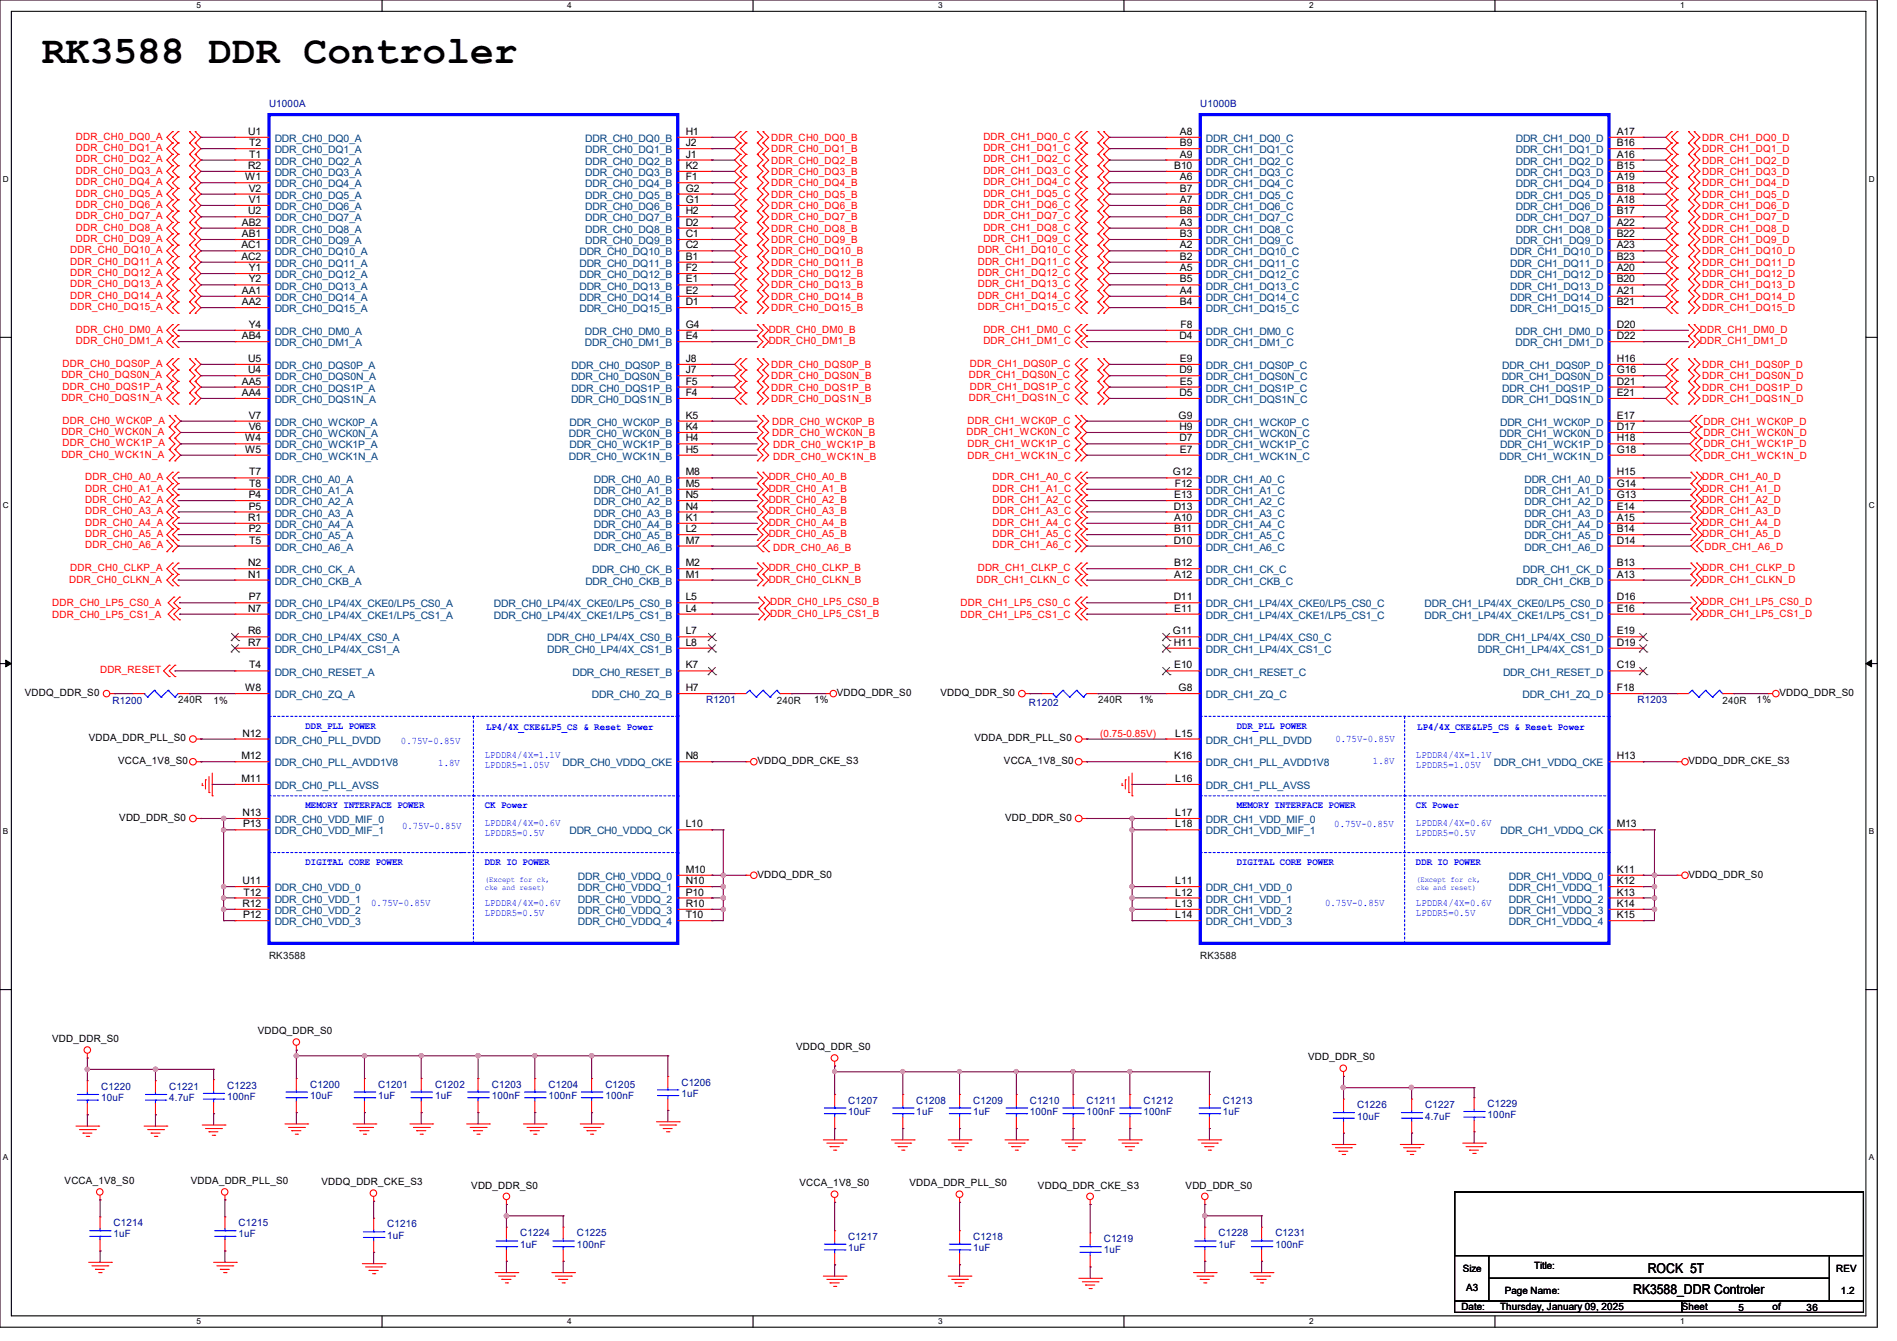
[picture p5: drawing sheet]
<svg xmlns="http://www.w3.org/2000/svg" width="297mm" height="210mm" viewBox="0 0 297 210" stroke-linecap="round" stroke-linejoin="round" font-family="sans-serif">
<defs><g id="words">
<text font-size="6.2" x="6.6" y="9.8">RK3588 DDR Controler</text>
<g font-size="2.1">
<text x="255.7" y="202.7">RK3588_DDR Controler</text>
<text x="258" y="199.3">ROCK 5T</text>
</g>
<g font-size="1.6" fill="#000080">
<text x="42.1" y="16.7">U1000A</text>
<text x="187.9" y="16.7">U1000B</text>
<text x="17.6" y="110.2">R1200</text>
<text x="110.6" y="110.1">R1201</text>
<text x="161.1" y="110.6">R1202</text>
<text x="256.4" y="110.1">R1203</text>
<text x="15.8" y="170.7">C1220</text>
<text x="15.8" y="172.5">10uF</text>
<text x="26.5" y="170.7">C1221</text>
<text x="26.5" y="172.5">4.7uF</text>
<text x="35.6" y="170.5">C1223</text>
<text x="35.6" y="172.3">100nF</text>
<text x="48.6" y="170.3">C1200</text>
<text x="48.6" y="172.1">10uF</text>
<text x="59.2" y="170.3">C1201</text>
<text x="59.2" y="172.1">1uF</text>
<text x="68.1" y="170.3">C1202</text>
<text x="68.1" y="172.1">1uF</text>
<text x="77" y="170.3">C1203</text>
<text x="77" y="172.1">100nF</text>
<text x="85.9" y="170.3">C1204</text>
<text x="85.9" y="172.1">100nF</text>
<text x="94.8" y="170.3">C1205</text>
<text x="94.8" y="172.1">100nF</text>
<text x="106.7" y="170">C1206</text>
<text x="106.7" y="171.8">1uF</text>
<text x="132.8" y="172.8">C1207</text>
<text x="143.5" y="172.8">C1208</text>
<text x="152.4" y="172.8">C1209</text>
<text x="161.2" y="172.8">C1210</text>
<text x="170.1" y="172.8">C1211</text>
<text x="179" y="172.8">C1212</text>
<text x="191.5" y="172.8">C1213</text>
<text x="212.5" y="173.6">C1226</text>
<text x="223.1" y="173.6">C1227</text>
<text x="232.9" y="173.4">C1229</text>
<text x="132.8" y="174.6">10uF</text>
<text x="143.5" y="174.6">1uF</text>
<text x="152.4" y="174.6">1uF</text>
<text x="161.2" y="174.6">100nF</text>
<text x="170.1" y="174.6">100nF</text>
<text x="179" y="174.6">100nF</text>
<text x="191.5" y="174.6">1uF</text>
<text x="212.5" y="175.3">10uF</text>
<text x="223.1" y="175.3">4.7uF</text>
<text x="232.9" y="175.1">100nF</text>
<text x="17.8" y="192">C1214</text>
<text x="17.8" y="193.8">1uF</text>
<text x="37.3" y="192">C1215</text>
<text x="37.3" y="193.8">1uF</text>
<text x="60.6" y="192.2">C1216</text>
<text x="60.6" y="194">1uF</text>
<text x="81.4" y="193.6">C1224</text>
<text x="81.4" y="195.4">1uF</text>
<text x="90.3" y="193.6">C1225</text>
<text x="90.3" y="195.4">100nF</text>
<text x="132.8" y="194.2">C1217</text>
<text x="132.8" y="196">1uF</text>
<text x="152.4" y="194.2">C1218</text>
<text x="152.4" y="196">1uF</text>
<text x="172.8" y="194.5">C1219</text>
<text x="172.8" y="196.3">1uF</text>
<text x="190.8" y="193.6">C1228</text>
<text x="190.8" y="195.4">1uF</text>
<text x="199.7" y="193.6">C1231</text>
<text x="199.7" y="195.4">100nF</text>
</g>
<g font-size="1.6" fill="#f00">
<text x="11.9" y="21.9">DDR_CH0_DQ0_A</text>
<text x="11.9" y="23.7">DDR_CH0_DQ1_A</text>
<text x="120.7" y="22.1">DDR_CH0_DQ0_B</text>
<text x="120.7" y="23.8">DDR_CH0_DQ1_B</text>
<text x="154" y="21.9">DDR_CH1_DQ0_C</text>
<text x="154" y="23.7">DDR_CH1_DQ1_C</text>
<text x="266.5" y="22.1">DDR_CH1_DQ0_D</text>
<text x="266.5" y="23.8">DDR_CH1_DQ1_D</text>
<text x="11.9" y="25.4">DDR_CH0_DQ2_A</text>
<text x="11.9" y="27.2">DDR_CH0_DQ3_A</text>
<text x="11.9" y="29">DDR_CH0_DQ4_A</text>
<text x="120.7" y="25.6">DDR_CH0_DQ2_B</text>
<text x="120.7" y="27.4">DDR_CH0_DQ3_B</text>
<text x="120.7" y="29.2">DDR_CH0_DQ4_B</text>
<text x="154" y="25.4">DDR_CH1_DQ2_C</text>
<text x="154" y="27.2">DDR_CH1_DQ3_C</text>
<text x="154" y="29">DDR_CH1_DQ4_C</text>
<text x="266.5" y="25.6">DDR_CH1_DQ2_D</text>
<text x="266.5" y="27.4">DDR_CH1_DQ3_D</text>
<text x="266.5" y="29.2">DDR_CH1_DQ4_D</text>
<text x="11.9" y="30.8">DDR_CH0_DQ5_A</text>
<text x="11.9" y="32.6">DDR_CH0_DQ6_A</text>
<text x="11.9" y="34.3">DDR_CH0_DQ7_A</text>
<text x="120.7" y="30.9">DDR_CH0_DQ5_B</text>
<text x="120.7" y="32.7">DDR_CH0_DQ6_B</text>
<text x="120.7" y="34.5">DDR_CH0_DQ7_B</text>
<text x="154" y="30.8">DDR_CH1_DQ5_C</text>
<text x="154" y="32.6">DDR_CH1_DQ6_C</text>
<text x="154" y="34.3">DDR_CH1_DQ7_C</text>
<text x="266.5" y="30.9">DDR_CH1_DQ5_D</text>
<text x="266.5" y="32.7">DDR_CH1_DQ6_D</text>
<text x="266.5" y="34.5">DDR_CH1_DQ7_D</text>
<text x="11" y="39.7">DDR_CH0_DQ10_A</text>
<text x="11" y="41.4">DDR_CH0_DQ11_A</text>
<text x="11.9" y="36.1">DDR_CH0_DQ8_A</text>
<text x="11.9" y="37.9">DDR_CH0_DQ9_A</text>
<text x="120.7" y="36.3">DDR_CH0_DQ8_B</text>
<text x="120.7" y="38.1">DDR_CH0_DQ9_B</text>
<text x="120.7" y="39.8">DDR_CH0_DQ10_B</text>
<text x="120.7" y="41.6">DDR_CH0_DQ11_B</text>
<text x="153.1" y="39.7">DDR_CH1_DQ10_C</text>
<text x="153.1" y="41.4">DDR_CH1_DQ11_C</text>
<text x="154" y="36.1">DDR_CH1_DQ8_C</text>
<text x="154" y="37.9">DDR_CH1_DQ9_C</text>
<text x="266.5" y="36.3">DDR_CH1_DQ8_D</text>
<text x="266.5" y="38.1">DDR_CH1_DQ9_D</text>
<text x="266.5" y="39.8">DDR_CH1_DQ10_D</text>
<text x="266.5" y="41.6">DDR_CH1_DQ11_D</text>
<text x="11" y="43.2">DDR_CH0_DQ12_A</text>
<text x="11" y="45">DDR_CH0_DQ13_A</text>
<text x="11" y="46.8">DDR_CH0_DQ14_A</text>
<text x="120.7" y="43.4">DDR_CH0_DQ12_B</text>
<text x="120.7" y="45.2">DDR_CH0_DQ13_B</text>
<text x="120.7" y="46.9">DDR_CH0_DQ14_B</text>
<text x="153.1" y="43.2">DDR_CH1_DQ12_C</text>
<text x="153.1" y="45">DDR_CH1_DQ13_C</text>
<text x="153.1" y="46.8">DDR_CH1_DQ14_C</text>
<text x="266.5" y="43.4">DDR_CH1_DQ12_D</text>
<text x="266.5" y="45.2">DDR_CH1_DQ13_D</text>
<text x="266.5" y="46.9">DDR_CH1_DQ14_D</text>
<text x="11" y="48.6">DDR_CH0_DQ15_A</text>
<text x="11.9" y="52.1">DDR_CH0_DM0_A</text>
<text x="11.9" y="53.9">DDR_CH0_DM1_A</text>
<text x="120.4" y="52.1">DDR_CH0_DM0_B</text>
<text x="120.4" y="53.9">DDR_CH0_DM1_B</text>
<text x="120.7" y="48.7">DDR_CH0_DQ15_B</text>
<text x="153.1" y="48.6">DDR_CH1_DQ15_C</text>
<text x="154" y="52.1">DDR_CH1_DM0_C</text>
<text x="154" y="53.9">DDR_CH1_DM1_C</text>
<text x="266.1" y="52.1">DDR_CH1_DM0_D</text>
<text x="266.1" y="53.9">DDR_CH1_DM1_D</text>
<text x="266.5" y="48.7">DDR_CH1_DQ15_D</text>
<text x="9.6" y="59.2">DDR_CH0_DQS0N_A</text>
<text x="9.8" y="57.4">DDR_CH0_DQS0P_A</text>
<text x="120.7" y="57.6">DDR_CH0_DQS0P_B</text>
<text x="120.7" y="59.4">DDR_CH0_DQS0N_B</text>
<text x="151.7" y="59.2">DDR_CH1_DQS0N_C</text>
<text x="151.8" y="57.4">DDR_CH1_DQS0P_C</text>
<text x="266.5" y="57.6">DDR_CH1_DQS0P_D</text>
<text x="266.5" y="59.4">DDR_CH1_DQS0N_D</text>
<text x="9.6" y="62.8">DDR_CH0_DQS1N_A</text>
<text x="9.8" y="61">DDR_CH0_DQS1P_A</text>
<text x="120.7" y="61.2">DDR_CH0_DQS1P_B</text>
<text x="120.7" y="62.9">DDR_CH0_DQS1N_B</text>
<text x="151.7" y="62.8">DDR_CH1_DQS1N_C</text>
<text x="151.8" y="61">DDR_CH1_DQS1P_C</text>
<text x="266.5" y="61.2">DDR_CH1_DQS1P_D</text>
<text x="266.5" y="62.9">DDR_CH1_DQS1N_D</text>
<text x="9.6" y="68.1">DDR_CH0_WCK0N_A</text>
<text x="9.6" y="71.7">DDR_CH0_WCK1N_A</text>
<text x="9.8" y="66.3">DDR_CH0_WCK0P_A</text>
<text x="9.8" y="69.9">DDR_CH0_WCK1P_A</text>
<text x="120.9" y="68.3">DDR_CH0_WCK0N_B</text>
<text x="120.9" y="66.5">DDR_CH0_WCK0P_B</text>
<text x="121.1" y="70.2">DDR_CH0_WCK1P_B</text>
<text x="151.3" y="68.1">DDR_CH1_WCK0N_C</text>
<text x="151.5" y="66.3">DDR_CH1_WCK0P_C</text>
<text x="151.5" y="70.1">DDR_CH1_WCK1P_C</text>
<text x="151.5" y="71.8">DDR_CH1_WCK1N_C</text>
<text x="266.7" y="70.1">DDR_CH1_WCK1P_D</text>
<text x="266.7" y="71.8">DDR_CH1_WCK1N_D</text>
<text x="266.7" y="68.3">DDR_CH1_WCK0N_D</text>
<text x="266.7" y="66.5">DDR_CH1_WCK0P_D</text>
<text x="13.3" y="75.2">DDR_CH0_A0_A</text>
<text x="13.3" y="77">DDR_CH0_A1_A</text>
<text x="120.4" y="75.2">DDR_CH0_A0_B</text>
<text x="120.4" y="77">DDR_CH0_A1_B</text>
<text x="121.1" y="72">DDR_CH0_WCK1N_B</text>
<text x="155.4" y="75.2">DDR_CH1_A0_C</text>
<text x="155.4" y="77">DDR_CH1_A1_C</text>
<text x="266.5" y="75.2">DDR_CH1_A0_D</text>
<text x="266.5" y="77">DDR_CH1_A1_D</text>
<text x="13.3" y="78.8">DDR_CH0_A2_A</text>
<text x="13.3" y="80.6">DDR_CH0_A3_A</text>
<text x="13.3" y="82.3">DDR_CH0_A4_A</text>
<text x="120.4" y="78.8">DDR_CH0_A2_B</text>
<text x="120.4" y="80.6">DDR_CH0_A3_B</text>
<text x="120.4" y="82.3">DDR_CH0_A4_B</text>
<text x="155.4" y="78.8">DDR_CH1_A2_C</text>
<text x="155.4" y="80.6">DDR_CH1_A3_C</text>
<text x="155.4" y="82.3">DDR_CH1_A4_C</text>
<text x="266.5" y="78.8">DDR_CH1_A2_D</text>
<text x="266.5" y="80.6">DDR_CH1_A3_D</text>
<text x="266.5" y="82.3">DDR_CH1_A4_D</text>
<text x="11" y="89.4">DDR_CH0_CLKP_A</text>
<text x="13.3" y="84.1">DDR_CH0_A5_A</text>
<text x="13.3" y="85.9">DDR_CH0_A6_A</text>
<text x="120.4" y="89.4">DDR_CH0_CLKP_B</text>
<text x="120.4" y="84.1">DDR_CH0_A5_B</text>
<text x="121.1" y="86.2">DDR_CH0_A6_B</text>
<text x="153.1" y="89.4">DDR_CH1_CLKP_C</text>
<text x="155.4" y="84.1">DDR_CH1_A5_C</text>
<text x="155.4" y="85.9">DDR_CH1_A6_C</text>
<text x="266.5" y="84.1">DDR_CH1_A5_D</text>
<text x="266.5" y="89.4">DDR_CH1_CLKP_D</text>
<text x="266.9" y="86.1">DDR_CH1_A6_D</text>
<text x="8.2" y="95">DDR_CH0_LP5_CS0_A</text>
<text x="10.8" y="91.2">DDR_CH0_CLKN_A</text>
<text x="120.4" y="91.2">DDR_CH0_CLKN_B</text>
<text x="120.6" y="94.8">DDR_CH0_LP5_CS0_B</text>
<text x="150.4" y="95">DDR_CH1_LP5_CS0_C</text>
<text x="152.9" y="91.2">DDR_CH1_CLKN_C</text>
<text x="266.5" y="91.2">DDR_CH1_CLKN_D</text>
<text x="266.5" y="94.8">DDR_CH1_LP5_CS0_D</text>
<text x="8.2" y="96.7">DDR_CH0_LP5_CS1_A</text>
<text x="120.6" y="96.6">DDR_CH0_LP5_CS1_B</text>
<text x="150.4" y="96.7">DDR_CH1_LP5_CS1_C</text>
<text x="266.5" y="96.6">DDR_CH1_LP5_CS1_D</text>
<text x="15.7" y="105.4">DDR_RESET</text>
<text x="172.3" y="115.4">(0.75-0.85V)</text>
</g>
<g font-size="1.6">
<text x="38.9" y="21.1">U1</text>
<text x="39" y="22.9">T2</text>
<text x="107.4" y="21.1">H1</text>
<text x="107.4" y="22.9">J2</text>
<text x="184.7" y="21.1">A8</text>
<text x="184.7" y="22.9">B9</text>
<text x="253.1" y="21.1">A17</text>
<text x="253.1" y="22.9">B16</text>
<text x="38.4" y="28.2">W1</text>
<text x="38.9" y="26.5">R2</text>
<text x="39" y="24.7">T1</text>
<text x="107.4" y="28.2">F1</text>
<text x="107.4" y="24.7">J1</text>
<text x="107.4" y="26.5">K2</text>
<text x="183.9" y="26.5">B10</text>
<text x="184.7" y="28.2">A6</text>
<text x="184.7" y="24.7">A9</text>
<text x="253.1" y="24.7">A16</text>
<text x="253.1" y="28.2">A19</text>
<text x="253.1" y="26.5">B15</text>
<text x="37.9" y="35.3">AB2</text>
<text x="38.9" y="33.6">U2</text>
<text x="38.9" y="31.8">V1</text>
<text x="38.9" y="30">V2</text>
<text x="107.4" y="35.3">D2</text>
<text x="107.4" y="31.8">G1</text>
<text x="107.4" y="30">G2</text>
<text x="107.4" y="33.6">H2</text>
<text x="184.7" y="35.3">A3</text>
<text x="184.7" y="31.8">A7</text>
<text x="184.7" y="30">B7</text>
<text x="184.7" y="33.6">B8</text>
<text x="253.1" y="31.8">A18</text>
<text x="253.1" y="35.3">A22</text>
<text x="253.1" y="33.6">B17</text>
<text x="253.1" y="30">B18</text>
<text x="37.8" y="38.9">AC1</text>
<text x="37.8" y="40.7">AC2</text>
<text x="37.9" y="37.1">AB1</text>
<text x="107.4" y="40.7">B1</text>
<text x="107.4" y="37.1">C1</text>
<text x="107.4" y="38.9">C2</text>
<text x="184.7" y="38.9">A2</text>
<text x="184.7" y="40.7">B2</text>
<text x="184.7" y="37.1">B3</text>
<text x="253.1" y="38.9">A23</text>
<text x="253.1" y="37.1">B22</text>
<text x="253.1" y="40.7">B23</text>
<text x="37.9" y="46">AA1</text>
<text x="37.9" y="47.8">AA2</text>
<text x="38.9" y="42.5">Y1</text>
<text x="38.9" y="44.2">Y2</text>
<text x="107.4" y="47.8">D1</text>
<text x="107.4" y="44.2">E1</text>
<text x="107.4" y="46">E2</text>
<text x="107.4" y="42.5">F2</text>
<text x="184.7" y="46">A4</text>
<text x="184.7" y="42.5">A5</text>
<text x="184.7" y="47.8">B4</text>
<text x="184.7" y="44.2">B5</text>
<text x="253.1" y="42.5">A20</text>
<text x="253.1" y="46">A21</text>
<text x="253.1" y="44.2">B20</text>
<text x="253.1" y="47.8">B21</text>
<text x="37.9" y="53.1">AB4</text>
<text x="38.9" y="51.4">Y4</text>
<text x="107.4" y="53.1">E4</text>
<text x="107.4" y="51.4">G4</text>
<text x="184.7" y="53.1">D4</text>
<text x="184.8" y="51.4">F8</text>
<text x="253.1" y="51.4">D20</text>
<text x="253.1" y="53.1">D22</text>
<text x="38.9" y="58.5">U4</text>
<text x="38.9" y="56.7">U5</text>
<text x="107.4" y="58.5">J7</text>
<text x="107.4" y="56.7">J8</text>
<text x="184.7" y="58.5">D9</text>
<text x="184.7" y="56.7">E9</text>
<text x="253.1" y="58.5">G16</text>
<text x="253.1" y="56.7">H16</text>
<text x="37.9" y="62">AA4</text>
<text x="37.9" y="60.2">AA5</text>
<text x="38.9" y="65.6">V7</text>
<text x="107.4" y="62">F4</text>
<text x="107.4" y="60.2">F5</text>
<text x="107.4" y="65.6">K5</text>
<text x="184.5" y="65.6">G9</text>
<text x="184.7" y="62">D5</text>
<text x="184.7" y="60.2">E5</text>
<text x="253.1" y="60.2">D21</text>
<text x="253.1" y="65.6">E17</text>
<text x="253.1" y="62">E21</text>
<text x="38.4" y="69.1">W4</text>
<text x="38.4" y="70.9">W5</text>
<text x="38.9" y="67.4">V6</text>
<text x="107.4" y="69.1">H4</text>
<text x="107.4" y="70.9">H5</text>
<text x="107.4" y="67.4">K4</text>
<text x="184.7" y="69.1">D7</text>
<text x="184.7" y="67.4">H9</text>
<text x="184.7" y="70.9">E7</text>
<text x="253.1" y="67.4">D17</text>
<text x="253.1" y="70.9">G18</text>
<text x="253.1" y="69.1">H18</text>
<text x="39" y="74.5">T7</text>
<text x="39" y="76.2">T8</text>
<text x="107.4" y="76.2">M5</text>
<text x="107.4" y="74.5">M8</text>
<text x="183.6" y="74.5">G12</text>
<text x="183.9" y="76.2">F12</text>
<text x="253.1" y="76.2">G14</text>
<text x="253.1" y="74.5">H15</text>
<text x="38.9" y="81.6">R1</text>
<text x="38.9" y="78">P4</text>
<text x="38.9" y="79.8">P5</text>
<text x="38.9" y="83.4">P2</text>
<text x="107.4" y="81.6">K1</text>
<text x="107.4" y="83.4">L2</text>
<text x="107.4" y="79.8">N4</text>
<text x="107.4" y="78">N5</text>
<text x="183.8" y="79.8">D13</text>
<text x="183.9" y="78">E13</text>
<text x="183.9" y="81.6">A10</text>
<text x="183.9" y="83.4">B11</text>
<text x="253.1" y="81.6">A15</text>
<text x="253.1" y="83.4">B14</text>
<text x="253.1" y="79.8">E14</text>
<text x="253.1" y="78">G13</text>
<text x="38.9" y="88.7">N2</text>
<text x="39" y="85.1">T5</text>
<text x="107.4" y="88.7">M2</text>
<text x="107.4" y="85.1">M7</text>
<text x="183.8" y="85.1">D10</text>
<text x="183.9" y="88.7">B12</text>
<text x="253.1" y="88.7">B13</text>
<text x="253.1" y="85.1">D14</text>
<text x="38.9" y="90.5">N1</text>
<text x="38.9" y="95.8">N7</text>
<text x="38.9" y="94">P7</text>
<text x="107.4" y="95.8">L4</text>
<text x="107.4" y="94">L5</text>
<text x="107.4" y="90.5">M1</text>
<text x="183.8" y="94">D11</text>
<text x="183.9" y="90.5">A12</text>
<text x="183.9" y="95.8">E11</text>
<text x="253.1" y="90.5">A13</text>
<text x="253.1" y="94">D16</text>
<text x="253.1" y="95.8">E16</text>
<text x="38.9" y="99.4">R6</text>
<text x="38.9" y="101.1">R7</text>
<text x="107.4" y="99.4">L7</text>
<text x="107.4" y="101.1">L8</text>
<text x="183.6" y="99.4">G11</text>
<text x="183.8" y="101.1">H11</text>
<text x="253.1" y="101.1">D19</text>
<text x="253.1" y="99.4">E19</text>
<text x="39" y="104.7">T4</text>
<text x="107.4" y="104.7">K7</text>
<text x="183.9" y="104.7">E10</text>
<text x="253.1" y="104.7">C19</text>
<text x="3.9" y="109">VDDQ_DDR_S0</text>
<text x="33.4" y="110.2">1%</text>
<text x="38.4" y="108.2">W8</text>
<text x="107.4" y="108.2">H7</text>
<text x="127.5" y="110.1">1%</text>
<text x="131" y="109">VDDQ_DDR_S0</text>
<text x="147.2" y="109">VDDQ_DDR_S0</text>
<text x="178.3" y="110.1">1%</text>
<text x="184.5" y="108.2">G8</text>
<text x="253.1" y="108.2">F18</text>
<text x="275" y="110.1">1%</text>
<text x="278.6" y="109">VDDQ_DDR_S0</text>
<text x="13.9" y="116.1">VDDA_DDR_PLL_S0</text>
<text x="18.5" y="119.7">VCCA_1V8_S0</text>
<text x="37.8" y="118.9">M12</text>
<text x="38" y="115.4">N12</text>
<text x="107.4" y="118.9">N8</text>
<text x="118.6" y="119.7">VDDQ_DDR_CKE_S3</text>
<text x="152.6" y="116.1">VDDA_DDR_PLL_S0</text>
<text x="157.2" y="119.7">VCCA_1V8_S0</text>
<text x="183.9" y="118.9">K16</text>
<text x="184" y="115.4">L15</text>
<text x="253.1" y="118.9">H13</text>
<text x="264.4" y="119.7">VDDQ_DDR_CKE_S3</text>
<text x="37.8" y="122.5">M11</text>
<text x="184" y="122.5">L16</text>
<text x="18.7" y="128.6">VDD_DDR_S0</text>
<text x="38" y="127.8">N13</text>
<text x="38.1" y="129.6">P13</text>
<text x="107.4" y="129.6">L10</text>
<text x="157.4" y="128.6">VDD_DDR_S0</text>
<text x="184" y="129.6">L18</text>
<text x="184" y="127.8">L17</text>
<text x="253.1" y="129.6">M13</text>
<text x="107.4" y="136.7">M10</text>
<text x="118.6" y="137.5">VDDQ_DDR_S0</text>
<text x="253.1" y="136.7">K11</text>
<text x="264.4" y="137.5">VDDQ_DDR_S0</text>
<text x="38" y="142">R12</text>
<text x="38" y="138.5">U11</text>
<text x="38.1" y="143.8">P12</text>
<text x="38.1" y="140.3">T12</text>
<text x="107.4" y="138.5">N10</text>
<text x="107.4" y="140.3">P10</text>
<text x="107.4" y="142">R10</text>
<text x="107.4" y="143.8">T10</text>
<text x="184" y="138.5">L11</text>
<text x="184" y="140.3">L12</text>
<text x="184" y="142">L13</text>
<text x="184" y="143.8">L14</text>
<text x="253.1" y="138.5">K12</text>
<text x="253.1" y="140.3">K13</text>
<text x="253.1" y="142">K14</text>
<text x="253.1" y="143.8">K15</text>
<text x="8.2" y="163.2">VDD_DDR_S0</text>
<text x="40.3" y="162">VDDQ_DDR_S0</text>
<text x="124.6" y="164.5">VDDQ_DDR_S0</text>
<text x="204.8" y="166.1">VDD_DDR_S0</text>
<text x="10.1" y="185.5">VCCA_1V8_S0</text>
<text x="29.9" y="185.5">VDDA_DDR_PLL_S0</text>
<text x="50.3" y="185.6">VDDQ_DDR_CKE_S3</text>
<text x="125.2" y="185.8">VCCA_1V8_S0</text>
<text x="142.4" y="185.8">VDDA_DDR_PLL_S0</text>
<text x="73.8" y="186.2">VDD_DDR_S0</text>
<text x="162.5" y="186.2">VDDQ_DDR_CKE_S3</text>
<text x="185.6" y="186.2">VDD_DDR_S0</text>
<text x="229" y="199.1">Size</text>
<text x="229.5" y="202.2">A3</text>
<text x="235.6" y="202.7">Page Name:</text>
<text x="240.2" y="198.8">Title:</text>
<text x="287.5" y="199.1">REV</text>
<text x="288.2" y="202.7">1.2</text>
<text x="228.8" y="205.2">Date:</text>
<text x="234.9" y="205.2">Thursday, January 09, 2025</text>
<text x="263.3" y="205.2">Sheet</text>
<text x="272.2" y="205.4">5</text>
<text x="277.5" y="205.2">of</text>
<text x="282.9" y="205.4">36</text>
</g>
<g font-size="1.6" fill="#004080">
<text x="43" y="22.2">DDR_CH0_DQ0_A</text>
<text x="91.6" y="22.2">DDR_CH0_DQ0_B</text>
<text x="188.8" y="22.2">DDR_CH1_DQ0_C</text>
<text x="237.3" y="22.2">DDR_CH1_DQ0_D</text>
<text x="43" y="27.6">DDR_CH0_DQ3_A</text>
<text x="43" y="25.8">DDR_CH0_DQ2_A</text>
<text x="43" y="24">DDR_CH0_DQ1_A</text>
<text x="43" y="29.3">DDR_CH0_DQ4_A</text>
<text x="91.6" y="29.3">DDR_CH0_DQ4_B</text>
<text x="91.6" y="25.8">DDR_CH0_DQ2_B</text>
<text x="91.6" y="24">DDR_CH0_DQ1_B</text>
<text x="91.6" y="27.6">DDR_CH0_DQ3_B</text>
<text x="188.8" y="29.3">DDR_CH1_DQ4_C</text>
<text x="188.8" y="25.8">DDR_CH1_DQ2_C</text>
<text x="188.8" y="24">DDR_CH1_DQ1_C</text>
<text x="188.8" y="27.6">DDR_CH1_DQ3_C</text>
<text x="237.3" y="25.8">DDR_CH1_DQ2_D</text>
<text x="237.3" y="29.3">DDR_CH1_DQ4_D</text>
<text x="237.3" y="27.6">DDR_CH1_DQ3_D</text>
<text x="237.3" y="24">DDR_CH1_DQ1_D</text>
<text x="43" y="34.7">DDR_CH0_DQ7_A</text>
<text x="43" y="32.9">DDR_CH0_DQ6_A</text>
<text x="43" y="31.1">DDR_CH0_DQ5_A</text>
<text x="91.6" y="32.9">DDR_CH0_DQ6_B</text>
<text x="91.6" y="31.1">DDR_CH0_DQ5_B</text>
<text x="91.6" y="34.7">DDR_CH0_DQ7_B</text>
<text x="188.8" y="32.9">DDR_CH1_DQ6_C</text>
<text x="188.8" y="31.1">DDR_CH1_DQ5_C</text>
<text x="188.8" y="34.7">DDR_CH1_DQ7_C</text>
<text x="237.3" y="32.9">DDR_CH1_DQ6_D</text>
<text x="237.3" y="34.7">DDR_CH1_DQ7_D</text>
<text x="237.3" y="31.1">DDR_CH1_DQ5_D</text>
<text x="43" y="38.2">DDR_CH0_DQ9_A</text>
<text x="43" y="36.4">DDR_CH0_DQ8_A</text>
<text x="43" y="40">DDR_CH0_DQ10_A</text>
<text x="43" y="41.8">DDR_CH0_DQ11_A</text>
<text x="90.7" y="41.8">DDR_CH0_DQ11_B</text>
<text x="90.7" y="40">DDR_CH0_DQ10_B</text>
<text x="91.6" y="38.2">DDR_CH0_DQ9_B</text>
<text x="91.6" y="36.4">DDR_CH0_DQ8_B</text>
<text x="188.8" y="40">DDR_CH1_DQ10_C</text>
<text x="188.8" y="36.4">DDR_CH1_DQ8_C</text>
<text x="188.8" y="41.8">DDR_CH1_DQ11_C</text>
<text x="188.8" y="38.2">DDR_CH1_DQ9_C</text>
<text x="236.4" y="40">DDR_CH1_DQ10_D</text>
<text x="236.4" y="41.8">DDR_CH1_DQ11_D</text>
<text x="237.3" y="36.4">DDR_CH1_DQ8_D</text>
<text x="237.3" y="38.2">DDR_CH1_DQ9_D</text>
<text x="43" y="43.6">DDR_CH0_DQ12_A</text>
<text x="43" y="45.3">DDR_CH0_DQ13_A</text>
<text x="43" y="47.1">DDR_CH0_DQ14_A</text>
<text x="90.7" y="45.3">DDR_CH0_DQ13_B</text>
<text x="90.7" y="47.1">DDR_CH0_DQ14_B</text>
<text x="90.7" y="43.6">DDR_CH0_DQ12_B</text>
<text x="188.8" y="47.1">DDR_CH1_DQ14_C</text>
<text x="188.8" y="43.6">DDR_CH1_DQ12_C</text>
<text x="188.8" y="45.3">DDR_CH1_DQ13_C</text>
<text x="236.4" y="43.6">DDR_CH1_DQ12_D</text>
<text x="236.4" y="47.1">DDR_CH1_DQ14_D</text>
<text x="236.4" y="45.3">DDR_CH1_DQ13_D</text>
<text x="43" y="52.5">DDR_CH0_DM0_A</text>
<text x="43" y="48.9">DDR_CH0_DQ15_A</text>
<text x="90.7" y="48.9">DDR_CH0_DQ15_B</text>
<text x="91.6" y="52.5">DDR_CH0_DM0_B</text>
<text x="188.8" y="48.9">DDR_CH1_DQ15_C</text>
<text x="188.8" y="52.5">DDR_CH1_DM0_C</text>
<text x="236.4" y="48.9">DDR_CH1_DQ15_D</text>
<text x="237.3" y="52.5">DDR_CH1_DM0_D</text>
<text x="43" y="59.6">DDR_CH0_DQS0N_A</text>
<text x="43" y="57.8">DDR_CH0_DQS0P_A</text>
<text x="43" y="54.2">DDR_CH0_DM1_A</text>
<text x="89.4" y="59.6">DDR_CH0_DQS0N_B</text>
<text x="89.5" y="57.8">DDR_CH0_DQS0P_B</text>
<text x="91.6" y="54.2">DDR_CH0_DM1_B</text>
<text x="188.8" y="54.2">DDR_CH1_DM1_C</text>
<text x="188.8" y="59.6">DDR_CH1_DQS0N_C</text>
<text x="188.8" y="57.8">DDR_CH1_DQS0P_C</text>
<text x="235.1" y="59.6">DDR_CH1_DQS0N_D</text>
<text x="235.2" y="57.8">DDR_CH1_DQS0P_D</text>
<text x="237.3" y="54.2">DDR_CH1_DM1_D</text>
<text x="43" y="63.1">DDR_CH0_DQS1N_A</text>
<text x="43" y="61.3">DDR_CH0_DQS1P_A</text>
<text x="89.4" y="63.1">DDR_CH0_DQS1N_B</text>
<text x="89.5" y="61.3">DDR_CH0_DQS1P_B</text>
<text x="188.8" y="63.1">DDR_CH1_DQS1N_C</text>
<text x="188.8" y="61.3">DDR_CH1_DQS1P_C</text>
<text x="235.1" y="63.1">DDR_CH1_DQS1N_D</text>
<text x="235.2" y="61.3">DDR_CH1_DQS1P_D</text>
<text x="43" y="68.5">DDR_CH0_WCK0N_A</text>
<text x="43" y="66.7">DDR_CH0_WCK0P_A</text>
<text x="43" y="70.2">DDR_CH0_WCK1P_A</text>
<text x="89.1" y="68.5">DDR_CH0_WCK0N_B</text>
<text x="89.2" y="70.2">DDR_CH0_WCK1P_B</text>
<text x="89.2" y="66.7">DDR_CH0_WCK0P_B</text>
<text x="188.8" y="70.2">DDR_CH1_WCK1P_C</text>
<text x="188.8" y="66.7">DDR_CH1_WCK0P_C</text>
<text x="188.8" y="68.5">DDR_CH1_WCK0N_C</text>
<text x="234.8" y="68.5">DDR_CH1_WCK0N_D</text>
<text x="234.9" y="66.7">DDR_CH1_WCK0P_D</text>
<text x="234.9" y="70.2">DDR_CH1_WCK1P_D</text>
<text x="43" y="72">DDR_CH0_WCK1N_A</text>
<text x="43" y="75.6">DDR_CH0_A0_A</text>
<text x="43" y="77.3">DDR_CH0_A1_A</text>
<text x="89.1" y="72">DDR_CH0_WCK1N_B</text>
<text x="93" y="77.3">DDR_CH0_A1_B</text>
<text x="93" y="75.6">DDR_CH0_A0_B</text>
<text x="188.8" y="72">DDR_CH1_WCK1N_C</text>
<text x="188.8" y="75.6">DDR_CH1_A0_C</text>
<text x="188.8" y="77.3">DDR_CH1_A1_C</text>
<text x="234.8" y="72">DDR_CH1_WCK1N_D</text>
<text x="238.7" y="77.3">DDR_CH1_A1_D</text>
<text x="238.7" y="75.6">DDR_CH1_A0_D</text>
<text x="43" y="79.1">DDR_CH0_A2_A</text>
<text x="43" y="80.9">DDR_CH0_A3_A</text>
<text x="43" y="82.7">DDR_CH0_A4_A</text>
<text x="93" y="82.7">DDR_CH0_A4_B</text>
<text x="93" y="80.9">DDR_CH0_A3_B</text>
<text x="93" y="79.1">DDR_CH0_A2_B</text>
<text x="188.8" y="79.1">DDR_CH1_A2_C</text>
<text x="188.8" y="80.9">DDR_CH1_A3_C</text>
<text x="188.8" y="82.7">DDR_CH1_A4_C</text>
<text x="238.7" y="82.7">DDR_CH1_A4_D</text>
<text x="238.7" y="80.9">DDR_CH1_A3_D</text>
<text x="238.7" y="79.1">DDR_CH1_A2_D</text>
<text x="43" y="89.8">DDR_CH0_CK_A</text>
<text x="43" y="84.5">DDR_CH0_A5_A</text>
<text x="43" y="86.2">DDR_CH0_A6_A</text>
<text x="92.7" y="89.8">DDR_CH0_CK_B</text>
<text x="93" y="84.5">DDR_CH0_A5_B</text>
<text x="93" y="86.2">DDR_CH0_A6_B</text>
<text x="188.8" y="89.8">DDR_CH1_CK_C</text>
<text x="188.8" y="84.5">DDR_CH1_A5_C</text>
<text x="188.8" y="86.2">DDR_CH1_A6_C</text>
<text x="238.4" y="89.8">DDR_CH1_CK_D</text>
<text x="238.7" y="84.5">DDR_CH1_A5_D</text>
<text x="238.7" y="86.2">DDR_CH1_A6_D</text>
<text x="43" y="91.6">DDR_CH0_CKB_A</text>
<text x="43" y="95.1">DDR_CH0_LP4/4X_CKE0/LP5_CS0_A</text>
<text x="77.3" y="95.1">DDR_CH0_LP4/4X_CKE0/LP5_CS0_B</text>
<text x="91.7" y="91.6">DDR_CH0_CKB_B</text>
<text x="188.8" y="91.6">DDR_CH1_CKB_C</text>
<text x="188.8" y="95.1">DDR_CH1_LP4/4X_CKE0/LP5_CS0_C</text>
<text x="223.1" y="95.1">DDR_CH1_LP4/4X_CKE0/LP5_CS0_D</text>
<text x="237.4" y="91.6">DDR_CH1_CKB_D</text>
<text x="43" y="96.9">DDR_CH0_LP4/4X_CKE1/LP5_CS1_A</text>
<text x="43" y="100.5">DDR_CH0_LP4/4X_CS0_A</text>
<text x="77.3" y="96.9">DDR_CH0_LP4/4X_CKE1/LP5_CS1_B</text>
<text x="85.7" y="100.5">DDR_CH0_LP4/4X_CS0_B</text>
<text x="188.8" y="96.9">DDR_CH1_LP4/4X_CKE1/LP5_CS1_C</text>
<text x="188.8" y="100.5">DDR_CH1_LP4/4X_CS0_C</text>
<text x="223.1" y="96.9">DDR_CH1_LP4/4X_CKE1/LP5_CS1_D</text>
<text x="231.4" y="100.5">DDR_CH1_LP4/4X_CS0_D</text>
<text x="43" y="102.2">DDR_CH0_LP4/4X_CS1_A</text>
<text x="43" y="105.8">DDR_CH0_RESET_A</text>
<text x="85.7" y="102.2">DDR_CH0_LP4/4X_CS1_B</text>
<text x="89.6" y="105.8">DDR_CH0_RESET_B</text>
<text x="188.8" y="105.8">DDR_CH1_RESET_C</text>
<text x="188.8" y="102.2">DDR_CH1_LP4/4X_CS1_C</text>
<text x="231.4" y="102.2">DDR_CH1_LP4/4X_CS1_D</text>
<text x="235.3" y="105.8">DDR_CH1_RESET_D</text>
<text x="43" y="109.3">DDR_CH0_ZQ_A</text>
<text x="92.7" y="109.3">DDR_CH0_ZQ_B</text>
<text x="188.8" y="109.3">DDR_CH1_ZQ_C</text>
<text x="238.4" y="109.3">DDR_CH1_ZQ_D</text>
<text x="43" y="116.5">DDR_CH0_PLL_DVDD</text>
<text x="188.8" y="116.5">DDR_CH1_PLL_DVDD</text>
<text x="43" y="123.6">DDR_CH0_PLL_AVSS</text>
<text x="43" y="120">DDR_CH0_PLL_AVDD1V8</text>
<text x="88.1" y="120">DDR_CH0_VDDQ_CKE</text>
<text x="188.8" y="120">DDR_CH1_PLL_AVDD1V8</text>
<text x="188.8" y="123.6">DDR_CH1_PLL_AVSS</text>
<text x="233.9" y="120">DDR_CH1_VDDQ_CKE</text>
<text x="43" y="130.7">DDR_CH0_VDD_MIF_1</text>
<text x="43" y="128.9">DDR_CH0_VDD_MIF_0</text>
<text x="89.2" y="130.7">DDR_CH0_VDDQ_CK</text>
<text x="188.8" y="130.7">DDR_CH1_VDD_MIF_1</text>
<text x="188.8" y="128.9">DDR_CH1_VDD_MIF_0</text>
<text x="234.9" y="130.7">DDR_CH1_VDDQ_CK</text>
<text x="90.5" y="137.8">DDR_CH0_VDDQ_0</text>
<text x="236.3" y="137.8">DDR_CH1_VDDQ_0</text>
<text x="43" y="143.1">DDR_CH0_VDD_2</text>
<text x="43" y="141.4">DDR_CH0_VDD_1</text>
<text x="43" y="139.6">DDR_CH0_VDD_0</text>
<text x="90.5" y="139.6">DDR_CH0_VDDQ_1</text>
<text x="90.5" y="141.4">DDR_CH0_VDDQ_2</text>
<text x="90.5" y="143.1">DDR_CH0_VDDQ_3</text>
<text x="188.8" y="139.6">DDR_CH1_VDD_0</text>
<text x="188.8" y="141.4">DDR_CH1_VDD_1</text>
<text x="188.8" y="143.1">DDR_CH1_VDD_2</text>
<text x="236.3" y="139.6">DDR_CH1_VDDQ_1</text>
<text x="236.3" y="141.4">DDR_CH1_VDDQ_2</text>
<text x="236.3" y="143.1">DDR_CH1_VDDQ_3</text>
<text x="43" y="144.9">DDR_CH0_VDD_3</text>
<text x="90.5" y="144.9">DDR_CH0_VDDQ_4</text>
<text x="188.8" y="144.9">DDR_CH1_VDD_3</text>
<text x="236.3" y="144.9">DDR_CH1_VDDQ_4</text>
</g>
<g font-size="1.6" fill="#004000">
<text x="27.9" y="110.1">240R</text>
<text x="121.6" y="110.2">240R</text>
<text x="171.9" y="110.1">240R</text>
<text x="269.7" y="110.2">240R</text>
<text x="42.1" y="150.2">RK3588</text>
<text x="187.9" y="150.2">RK3588</text>
</g>
<g font-size="1.6" fill="#00f">
<text x="47.8" y="114.2">DDR_PLL POWER</text>
<text x="62.8" y="116.5">0.75V-0.85V</text>
<text x="75.9" y="118.7">LPDDR4/4X=1.1V</text>
<text x="76.1" y="114.3">LP4/4X_CKE&amp;LP5_CS &amp; Reset Power</text>
<text x="193.6" y="114.2">DDR_PLL POWER</text>
<text x="209.1" y="116.2">0.75V-0.85V</text>
<text x="215" y="119.6">1.8V</text>
<text x="221.7" y="118.7">LPDDR4/4X=1.1V</text>
<text x="221.9" y="114.3">LP4/4X_CKE&amp;LP5_CS &amp; Reset Power</text>
<text x="68.6" y="120">1.8V</text>
<text x="75.9" y="120.3">LPDDR5=1.05V</text>
<text x="221.7" y="120.3">LPDDR5=1.05V</text>
<text x="47.8" y="126.6">MEMORY INTERFACE POWER</text>
<text x="62.9" y="129.8">0.75V-0.85V</text>
<text x="75.9" y="129.4">LPDDR4/4X=0.6V</text>
<text x="75.9" y="131">LPDDR5=0.5V</text>
<text x="75.9" y="126.6">CK Power</text>
<text x="193.6" y="126.6">MEMORY INTERFACE POWER</text>
<text x="208.9" y="129.6">0.75V-0.85V</text>
<text x="221.7" y="129.4">LPDDR4/4X=0.6V</text>
<text x="221.7" y="131">LPDDR5=0.5V</text>
<text x="221.7" y="126.6">CK Power</text>
<text x="47.8" y="135.5">DIGITAL CORE POWER</text>
<text x="75.9" y="135.5">DDR IO POWER</text>
<text x="193.6" y="135.5">DIGITAL CORE POWER</text>
<text x="221.7" y="135.5">DDR IO POWER</text>
<text x="58.1" y="141.9">0.75V-0.85V</text>
<text x="75.9" y="141.9">LPDDR4/4X=0.6V</text>
<text x="75.9" y="143.4">LPDDR5=0.5V</text>
<text x="207.5" y="141.9">0.75V-0.85V</text>
<text x="221.7" y="141.9">LPDDR4/4X=0.6V</text>
<text x="221.7" y="143.4">LPDDR5=0.5V</text>
</g>
<g font-size="1.3">
<text x="30.8" y="1.3">5</text>
<text x="88.8" y="1.3">4</text>
<text x="146.9" y="1.3">3</text>
<text x="205" y="1.3">2</text>
<text x="263.1" y="1.3">1</text>
<text x=".5" y="28.4">D</text>
<text x="292.6" y="28.4">D</text>
<text x=".5" y="79.5">C</text>
<text x="292.6" y="79.5">C</text>
<text x=".5" y="130.6">B</text>
<text x="292.6" y="130.6">B</text>
<text x=".5" y="181.7">A</text>
<text x="292.6" y="181.7">A</text>
<text x="30.8" y="207.4">5</text>
<text x="88.8" y="207.4">4</text>
<text x="146.9" y="207.4">3</text>
<text x="205" y="207.4">2</text>
<text x="263.1" y="207.4">1</text>
</g>
<g font-size="1.2" fill="#00f">
<text x="75.9" y="138.1">(Except for ck,</text>
<text x="75.9" y="139.3">cke and reset)</text>
<text x="221.7" y="138.1">(Except for ck,</text>
<text x="221.7" y="139.3">cke and reset)</text>
</g>
</g></defs>
<path d="M0 0h293.9v207.9h-293.9zM1.8 1.8h290.3v204.3h-290.3z" fill="none" stroke="#000" stroke-width=".17"/>
<g fill="#fff">
<path d="M30.8 .2h.7v1.4h-.7z"/>
<path d="M30.8 206.2h.7v1.4h-.7z"/>
</g>
<path d="M59.8 0v1.8M59.8 206.1v1.8" fill="none" stroke="#000" stroke-width=".17"/>
<g fill="#fff">
<path d="M88.8 .2h.7v1.4h-.7z"/>
<path d="M88.8 206.2h.7v1.4h-.7z"/>
</g>
<path d="M117.9 0v1.8M117.9 206.1v1.8" fill="none" stroke="#000" stroke-width=".17"/>
<g fill="#fff">
<path d="M146.9 .2h.7v1.4h-.7z"/>
<path d="M146.9 206.2h.7v1.4h-.7z"/>
</g>
<path d="M176 0v1.8M176 206.1v1.8" fill="none" stroke="#000" stroke-width=".17"/>
<g fill="#fff">
<path d="M205 .2h.7v1.4h-.7z"/>
<path d="M205 206.2h.7v1.4h-.7z"/>
</g>
<path d="M234.1 0v1.8M234.1 206.1v1.8" fill="none" stroke="#000" stroke-width=".17"/>
<g fill="#fff">
<path d="M263.1 .2h.6v1.4h-.6z"/>
<path d="M263.1 206.2h.6v1.4h-.6z"/>
<path d="M.5 27.3h.9v1.4h-.9z"/>
<path d="M292.6 27.3h.9v1.4h-.9z"/>
<path d="M.5 78.4h.9v1.4h-.9z"/>
<path d="M292.6 78.4h.9v1.4h-.9z"/>
</g>
<path d="M0 52.8h1.8M292.1 52.8h1.8" fill="none" stroke="#000" stroke-width=".17"/>
<g fill="#fff">
<path d="M.5 129.5h.8v1.4h-.8z"/>
<path d="M292.6 129.5h.8v1.4h-.8z"/>
</g>
<path d="M0 103.9h1.8M292.1 103.9h1.8" fill="none" stroke="#000" stroke-width=".17"/>
<path d="M.9 103.4l.9 .5-.9 .5zM292.1 103.9l.9-.5v1z" fill="#000" stroke="#000" stroke-width=".16"/>
<g fill="#fff">
<path d="M.5 180.5h.8v1.4h-.8z"/>
<path d="M292.6 180.5h.8v1.4h-.8z"/>
</g>
<path d="M0 155h1.8M292.1 155h1.8M227.8 186.7h64v9.9h-64zM227.8 196.6h5.3v7.2h-5.3zM233.1 196.6h53.3v3.6h-53.3zM286.4 196.6h5.4v7.2h-5.4zM227.8 203.8h35.5v1.7h-35.5zM233.1 200.2h53.3v3.6h-53.3zM263.3 203.8h28.5v1.7h-28.5z" fill="none" stroke="#000" stroke-width=".17"/>
<g fill="none" stroke="#f00" stroke-width=".17">
<path d="M27 20.6h.1M27 22.4h.1M27 24.2h.1M27 26h.1M27 27.7h.1M27 29.5h.1M27 31.3h.1M27 33.1h.1M27 34.8h.1M27 36.6h.1M27 38.4h.1M27 26l-.9 .8 .9 .9"/>
<path d="M27 20.6l-.9 .9 .9 .9M27 27.7l-.9 .9 .9 .9M27 22.4l-.9 .9 .9 .9M27 29.5l-.9 .9 .9 .9M27 24.2l-.9 .9 .9 .9M27 31.3l-.9 .9 .9 .9M27 33.1l-.9 .9 .9 .8M27 34.8l-.9 .9 .9 .9M27 36.6l-.9 .9 .9 .9M27 38.4l-.9 .9 .9 .9M27.9 20.6h.1M27.9 22.4h.1"/>
<path d="M27.9 24.2h.1M27.9 26h.1M27.9 27.7h.1M27.9 29.5h.1M27.9 31.3h.1M27.9 33.1h.1M27.9 34.8h.1M27.9 36.6h.1M27.9 38.4h.1M27.9 24.2l-.9 .9 .9 .9M27.9 20.6l-.9 .9 .9 .9M27.9 26l-.9 .8 .9 .9"/>
<path d="M27.9 22.4l-.9 .9 .9 .9M27.9 27.7l-.9 .9 .9 .9M27.9 29.5l-.9 .9 .9 .9M27.9 31.3l-.9 .9 .9 .9M27.9 33.1l-.9 .9 .9 .8M27.9 34.8l-.9 .9 .9 .9M27.9 36.6l-.9 .9 .9 .9M27.9 38.4l-.9 .9 .9 .9M29.7 20.6h.1M29.7 22.4h.1M29.7 24.2h.1M29.7 26h.1"/>
<path d="M29.7 27.7h.1M29.7 29.5h.1M29.7 31.3h.1M29.7 33.1h.1M29.7 34.8h.1M29.7 36.6h.1M29.7 38.4h.1M29.7 20.6l.9 .9-.9 .9M29.7 24.2l.9 .9-.9 .9M29.7 22.4l.9 .9-.9 .9M29.7 26l.9 .8-.9 .9M29.7 27.7l.9 .9-.9 .9"/>
<path d="M29.7 29.5l.9 .9-.9 .9M29.7 33.1l.9 .9-.9 .8M29.7 31.3l.9 .9-.9 .9M29.7 34.8l.9 .9-.9 .9M29.7 36.6l.9 .9-.9 .9M29.7 38.4l.9 .9-.9 .9M30.6 22.4h.1M30.6 20.6h.1M30.6 24.2h.1M30.6 26h.1M30.6 27.7h.1M30.6 29.5h.1"/>
<path d="M30.6 31.3h.1M30.6 33.1h.1M30.6 34.8h.1M30.6 36.6h.1M30.6 38.4h.1M30.6 20.6l.9 .9-.9 .9M30.6 26l.9 .8-.9 .9M30.6 22.4l.9 .9-.9 .9M30.6 27.7l.9 .9-.9 .9M30.6 24.2l.9 .9-.9 .9M30.6 29.5l.9 .9-.9 .9M30.6 33.1l.9 .9-.9 .8"/>
<path d="M30.6 34.8l.9 .9-.9 .9M30.6 31.3l.9 .9-.9 .9M30.6 36.6l.9 .9-.9 .9M30.6 38.4l.9 .9-.9 .9M36.8 26.8h.1M36.8 25.1h.1M36.8 23.3h.1M36.8 21.5h.1M36.8 34h.1M36.8 32.2h.1M36.8 30.4h.1M36.8 28.6h.1"/>
<path d="M36.8 37.5h.1M36.8 35.7h.1M36.8 39.3h.1M36.8 26.8h5.3M36.8 25.1h5.3M36.8 23.3h5.3M36.8 21.5h5.3M36.8 34h5.3M36.8 32.2h5.3M36.8 30.4h5.3M36.8 28.6h5.3M36.8 37.5h5.3"/>
<path d="M36.8 35.7h5.3M36.8 39.3h5.3M106.1 26.8h5.4M106.1 25.1h5.4M106.1 23.3h5.4M106.1 21.5h5.4M106.1 34h5.4M106.1 32.2h5.4M106.1 30.4h5.4M106.1 28.6h5.4M106.1 37.5h5.4M106.1 35.7h5.4"/>
<path d="M106.1 39.3h5.4M111.5 37.5h.1M111.5 39.3h.1M111.5 35.7h.1M111.5 28.6h.1M111.5 32.2h.1M111.5 30.4h.1M111.5 21.5h.1M111.5 34h.1M111.5 25.1h.1M111.5 23.3h.1M111.5 26.8h.1"/>
<path d="M115.9 20.6h.1M115.9 22.4h.1M115.9 24.2h.1M115.9 26h.1M115.9 27.7h.1M115.9 29.5h.1M115.9 31.3h.1M115.9 33.1h.1M115.9 34.8h.1M115.9 36.6h.1M115.9 38.4h.1M115.9 20.6l-.9 .9 .9 .9"/>
<path d="M115.9 26l-.9 .8 .9 .9M115.9 22.4l-.9 .9 .9 .9M115.9 27.7l-.9 .9 .9 .9M115.9 24.2l-.9 .9 .9 .9M115.9 29.5l-.9 .9 .9 .9M115.9 31.3l-.9 .9 .9 .9M115.9 33.1l-.9 .9 .9 .8M115.9 34.8l-.9 .9 .9 .9M115.9 36.6l-.9 .9 .9 .9M115.9 38.4l-.9 .9 .9 .9M116.8 22.4h.1M116.8 20.6h.1"/>
<path d="M116.8 24.2h.1M116.8 26h.1M116.8 27.7h.1M116.8 29.5h.1M116.8 31.3h.1M116.8 33.1h.1M116.8 34.8h.1M116.8 36.6h.1M116.8 38.4h.1M116.8 20.6l-.9 .9 .9 .9M116.8 24.2l-.9 .9 .9 .9M116.8 22.4l-.9 .9 .9 .9"/>
<path d="M116.8 26l-.9 .8 .9 .9M116.8 27.7l-.9 .9 .9 .9M116.8 29.5l-.9 .9 .9 .9M116.8 31.3l-.9 .9 .9 .9M116.8 33.1l-.9 .9 .9 .8M116.8 34.8l-.9 .9 .9 .9M116.8 36.6l-.9 .9 .9 .9M116.8 38.4l-.9 .9 .9 .9M118.6 22.4h.1M118.6 20.6h.1M118.6 24.2h.1M118.6 26h.1"/>
<path d="M118.6 27.7h.1M118.6 29.5h.1M118.6 31.3h.1M118.6 33.1h.1M118.6 34.8h.1M118.6 36.6h.1M118.6 38.4h.1M118.6 24.2l.9 .9-.9 .9M118.6 20.6l.9 .9-.9 .9M118.6 26l.9 .8-.9 .9M118.6 22.4l.9 .9-.9 .9M118.6 29.5l.9 .9-.9 .9"/>
<path d="M118.6 31.3l.9 .9-.9 .9M118.6 27.7l.9 .9-.9 .9M118.6 33.1l.9 .9-.9 .8M118.6 34.8l.9 .9-.9 .9M118.6 36.6l.9 .9-.9 .9M118.6 38.4l.9 .9-.9 .9M119.5 22.4h.1M119.5 20.6h.1M119.5 24.2h.1M119.5 26h.1M119.5 27.7h.1M119.5 29.5h.1"/>
<path d="M119.5 31.3h.1M119.5 33.1h.1M119.5 34.8h.1M119.5 36.6h.1M119.5 38.4h.1M119.5 26l.9 .8-.9 .9M119.5 20.6l.9 .9-.9 .9M119.5 22.4l.9 .9-.9 .9M119.5 24.2l.9 .9-.9 .9M119.5 31.3l.9 .9-.9 .9M119.5 33.1l.9 .9-.9 .8M119.5 27.7l.9 .9-.9 .9"/>
<path d="M119.5 34.8l.9 .9-.9 .9M119.5 29.5l.9 .9-.9 .9M119.5 36.6l.9 .9-.9 .9M119.5 38.4l.9 .9-.9 .9M169.2 20.6h.1M169.2 22.4h.1M169.2 24.2h.1M169.2 26h.1M169.2 27.7h.1M169.2 29.5h.1M169.2 31.3h.1M169.2 33.1h.1"/>
<path d="M169.2 34.8h.1M169.2 36.6h.1M169.2 38.4h.1M169.2 26l-.8 .8 .8 .9M169.2 20.6l-.8 .9 .8 .9M169.2 27.7l-.8 .9 .8 .9M169.2 22.4l-.8 .9 .8 .9M169.2 29.5l-.8 .9 .8 .9M169.2 24.2l-.8 .9 .8 .9M169.2 31.3l-.8 .9 .8 .9M169.2 33.1l-.8 .9 .8 .8M169.2 34.8l-.8 .9 .8 .9"/>
<path d="M169.2 38.4l-.8 .9 .8 .9M169.2 36.6l-.8 .9 .8 .9M170.1 20.6h.1M170.1 22.4h.1M170.1 24.2h.1M170.1 26h.1M170.1 27.7h.1M170.1 29.5h.1M170.1 31.3h.1M170.1 33.1h.1M170.1 34.8h.1M170.1 36.6h.1"/>
<path d="M170.1 38.4h.1M170.1 24.2l-.9 .9 .9 .9M170.1 20.6l-.9 .9 .9 .9M170.1 26l-.9 .8 .9 .9M170.1 22.4l-.9 .9 .9 .9M170.1 27.7l-.9 .9 .9 .9M170.1 29.5l-.9 .9 .9 .9M170.1 31.3l-.9 .9 .9 .9M170.1 33.1l-.9 .9 .9 .8M170.1 34.8l-.9 .9 .9 .9M170.1 36.6l-.9 .9 .9 .9M170.1 38.4l-.9 .9 .9 .9"/>
<path d="M171.9 20.6h.1M171.9 22.4h.1M171.9 24.2h.1M171.9 26h.1M171.9 27.7h.1M171.9 29.5h.1M171.9 31.3h.1M171.9 33.1h.1M171.9 34.8h.1M171.9 36.6h.1M171.9 38.4h.1M171.9 20.6l.9 .9-.9 .9"/>
<path d="M171.9 24.2l.9 .9-.9 .9M171.9 22.4l.9 .9-.9 .9M171.9 26l.9 .8-.9 .9M171.9 27.7l.9 .9-.9 .9M171.9 29.5l.9 .9-.9 .9M171.9 31.3l.9 .9-.9 .9M171.9 33.1l.9 .9-.9 .8M171.9 34.8l.9 .9-.9 .9M171.9 36.6l.9 .9-.9 .9M171.9 38.4l.9 .9-.9 .9M172.8 22.4h.1M172.8 20.6h.1"/>
<path d="M172.8 24.2h.1M172.8 26h.1M172.8 27.7h.1M172.8 29.5h.1M172.8 31.3h.1M172.8 33.1h.1M172.8 34.8h.1M172.8 36.6h.1M172.8 38.4h.1M172.8 20.6l.9 .9-.9 .9M172.8 26l.9 .8-.9 .9M172.8 22.4l.9 .9-.9 .9"/>
<path d="M172.8 27.7l.9 .9-.9 .9M172.8 24.2l.9 .9-.9 .9M172.8 29.5l.9 .9-.9 .9M172.8 33.1l.9 .9-.9 .8M172.8 34.8l.9 .9-.9 .9M172.8 31.3l.9 .9-.9 .9M172.8 36.6l.9 .9-.9 .9M172.8 38.4l.9 .9-.9 .9M182.6 39.3h.1M182.6 35.7h.1M182.6 28.6h.1M182.6 32.2h.1"/>
<path d="M182.6 21.5h.1M182.6 25.1h.1M182.6 37.5h.1M182.6 30.4h.1M182.6 34h.1M182.6 23.3h.1M182.6 26.8h.1M182.6 26.8h5.3M182.6 25.1h5.3M182.6 23.3h5.3M182.6 21.5h5.3M182.6 34h5.3"/>
<path d="M182.6 32.2h5.3M182.6 30.4h5.3M182.6 28.6h5.3M182.6 37.5h5.3M182.6 35.7h5.3M182.6 39.3h5.3M251.9 26.8h5.4M251.9 25.1h5.4M251.9 23.3h5.4M251.9 21.5h5.4M251.9 34h5.4M251.9 32.2h5.4"/>
<path d="M251.9 30.4h5.4M251.9 28.6h5.4M251.9 37.5h5.4M251.9 35.7h5.4M251.9 39.3h5.4M257.3 25.1h.1M257.3 21.5h.1M257.3 32.2h.1M257.3 28.6h.1M257.3 35.7h.1M257.3 39.3h.1M257.3 26.8h.1"/>
<path d="M257.3 23.3h.1M257.3 34h.1M257.3 30.4h.1M257.3 37.5h.1M261.7 20.6h.1M261.7 22.4h.1M261.7 24.2h.1M261.7 26h.1M261.7 27.7h.1M261.7 29.5h.1M261.7 31.3h.1M261.7 33.1h.1"/>
<path d="M261.7 34.8h.1M261.7 36.6h.1M261.7 38.4h.1M261.7 20.6l-.9 .9 .9 .9M261.7 26l-.9 .8 .9 .9M261.7 22.4l-.9 .9 .9 .9M261.7 27.7l-.9 .9 .9 .9M261.7 24.2l-.9 .9 .9 .9M261.7 29.5l-.9 .9 .9 .9M261.7 31.3l-.9 .9 .9 .9M261.7 33.1l-.9 .9 .9 .8M261.7 34.8l-.9 .9 .9 .9"/>
<path d="M261.7 36.6l-.9 .9 .9 .9M261.7 38.4l-.9 .9 .9 .9M262.6 22.4h.1M262.6 20.6h.1M262.6 24.2h.1M262.6 26h.1M262.6 27.7h.1M262.6 29.5h.1M262.6 31.3h.1M262.6 33.1h.1M262.6 34.8h.1M262.6 36.6h.1"/>
<path d="M262.6 38.4h.1M262.6 20.6l-.9 .9 .9 .9M262.6 24.2l-.9 .9 .9 .9M262.6 22.4l-.9 .9 .9 .9M262.6 26l-.9 .8 .9 .9M262.6 27.7l-.9 .9 .9 .9M262.6 29.5l-.9 .9 .9 .9M262.6 31.3l-.9 .9 .9 .9M262.6 33.1l-.9 .9 .9 .8M262.6 34.8l-.9 .9 .9 .9M262.6 36.6l-.9 .9 .9 .9M262.6 38.4l-.9 .9 .9 .9"/>
<path d="M264.4 22.4h.1M264.4 20.6h.1M264.4 24.2h.1M264.4 26h.1M264.4 27.7h.1M264.4 29.5h.1M264.4 31.3h.1M264.4 33.1h.1M264.4 34.8h.1M264.4 36.6h.1M264.4 38.4h.1M264.4 24.2l.9 .9-.9 .9"/>
<path d="M264.4 20.6l.9 .9-.9 .9M264.4 26l.9 .8-.9 .9M264.4 22.4l.9 .9-.9 .9M264.4 27.7l.9 .9-.9 .9M264.4 31.3l.9 .9-.9 .9M264.4 33.1l.9 .9-.9 .8M264.4 29.5l.9 .9-.9 .9M264.4 34.8l.9 .9-.9 .9M264.4 36.6l.9 .9-.9 .9M264.4 38.4l.9 .9-.9 .9M265.3 22.4h.1M265.3 20.6h.1"/>
<path d="M265.3 24.2h.1M265.3 26h.1M265.3 27.7h.1M265.3 29.5h.1M265.3 31.3h.1M265.3 33.1h.1M265.3 34.8h.1M265.3 36.6h.1M265.3 38.4h.1M265.3 26l.8 .8-.8 .9M265.3 20.6l.8 .9-.8 .9M265.3 27.7l.8 .9-.8 .9"/>
<path d="M265.3 22.4l.8 .9-.8 .9M265.3 24.2l.8 .9-.8 .9M265.3 33.1l.8 .9-.8 .8M265.3 34.8l.8 .9-.8 .9M265.3 29.5l.8 .9-.8 .9M265.3 36.6l.8 .9-.8 .9M265.3 31.3l.8 .9-.8 .9M265.3 38.4l.8 .9-.8 .9M27 50.8h.1M27 52.6h.1M27 54.4h.1M27 56.2h.1"/>
<path d="M27 58h.1M27 59.7h.1M27 40.2h.1M27 42h.1M27 43.7h.1M27 45.5h.1M27 47.3h.1M27 49.1h.1M27 50.8l-.9 .9 .9 .9M27 52.6l-.9 .9 .9 .9M27 56.2l-.9 .9 .9 .9M27 58l-.9 .8 .9 .9"/>
<path d="M27 59.7l-.9 .9 .9 .9M27 40.2l-.9 .9 .9 .9M27 42l-.9 .8 .9 .9M27 43.7l-.9 .9 .9 .9M27 45.5l-.9 .9 .9 .9M27 47.3l-.9 .9 .9 .9M27.9 50.8h.1M27.9 52.6h.1M27.9 54.4h.1M27.9 56.2h.1M27.9 58h.1M27.9 59.7h.1"/>
<path d="M27.9 40.2h.1M27.9 42h.1M27.9 43.7h.1M27.9 45.5h.1M27.9 47.3h.1M27.9 49.1h.1M27.9 50.8l-.9 .9 .9 .9M27.9 52.6l-.9 .9 .9 .9M27.9 59.7l-.9 .9 .9 .9M27.9 56.2l-.9 .9 .9 .9M27.9 58l-.9 .8 .9 .9M27.9 40.2l-.9 .9 .9 .9"/>
<path d="M27.9 42l-.9 .8 .9 .9M27.9 43.7l-.9 .9 .9 .9M27.9 45.5l-.9 .9 .9 .9M27.9 47.3l-.9 .9 .9 .9M29.7 56.2h.1M29.7 58h.1M29.7 59.7h.1M29.7 40.2h.1M29.7 42h.1M29.7 43.7h.1M29.7 45.5h.1M29.7 47.3h.1"/>
<path d="M29.7 49.1h.1M29.7 47.3l.9 .9-.9 .9M29.7 56.2l.9 .9-.9 .9M29.7 59.7l.9 .9-.9 .9M29.7 58l.9 .8-.9 .9M29.7 40.2l.9 .9-.9 .9M29.7 43.7l.9 .9-.9 .9M29.7 42l.9 .8-.9 .9M29.7 45.5l.9 .9-.9 .9M30.6 58h.1M30.6 56.2h.1M30.6 59.7h.1"/>
<path d="M30.6 40.2h.1M30.6 42h.1M30.6 43.7h.1M30.6 45.5h.1M30.6 47.3h.1M30.6 49.1h.1M30.6 45.5l.9 .9-.9 .9M30.6 56.2l.9 .9-.9 .9M30.6 47.3l.9 .9-.9 .9M30.6 58l.9 .8-.9 .9M30.6 59.7l.9 .9-.9 .9M30.6 40.2l.9 .9-.9 .9"/>
<path d="M30.6 43.7l.9 .9-.9 .9M30.6 42l.9 .8-.9 .9M36.8 58.8h.1M36.8 57.1h.1M36.8 42.8h.1M36.8 44.6h.1M36.8 51.7h.1M36.8 46.4h.1M36.8 48.2h.1M36.8 53.5h.1M36.8 41.1h.1M36.8 58.8h5.3"/>
<path d="M36.8 57.1h5.3M36.8 42.8h5.3M36.8 44.6h5.3M36.8 51.7h5.3M36.8 46.4h5.3M36.8 48.2h5.3M36.8 53.5h5.3M36.8 41.1h5.3M106.1 58.8h5.4M106.1 57.1h5.4M106.1 42.8h5.4M106.1 44.6h5.4"/>
<path d="M106.1 51.7h5.4M106.1 46.4h5.4M106.1 48.2h5.4M106.1 53.5h5.4M106.1 41.1h5.4M111.5 41.1h.1M111.5 48.2h.1M111.5 44.6h.1M111.5 46.4h.1M111.5 53.5h.1M111.5 42.8h.1M111.5 51.7h.1"/>
<path d="M111.5 58.8h.1M111.5 57.1h.1M115.9 56.2h.1M115.9 58h.1M115.9 59.7h.1M115.9 40.2h.1M115.9 42h.1M115.9 43.7h.1M115.9 45.5h.1M115.9 47.3h.1M115.9 49.1h.1M115.9 56.2l-.9 .9 .9 .9"/>
<path d="M115.9 58l-.9 .8 .9 .9M115.9 47.3l-.9 .9 .9 .9M115.9 59.7l-.9 .9 .9 .9M115.9 40.2l-.9 .9 .9 .9M115.9 42l-.9 .8 .9 .9M115.9 43.7l-.9 .9 .9 .9M115.9 45.5l-.9 .9 .9 .9M116.8 58h.1M116.8 56.2h.1M116.8 59.7h.1M116.8 40.2h.1M116.8 42h.1"/>
<path d="M116.8 43.7h.1M116.8 45.5h.1M116.8 47.3h.1M116.8 49.1h.1M116.8 47.3l-.9 .9 .9 .9M116.8 56.2l-.9 .9 .9 .9M116.8 59.7l-.9 .9 .9 .9M116.8 58l-.9 .8 .9 .9M116.8 40.2l-.9 .9 .9 .9M116.8 42l-.9 .8 .9 .9M116.8 43.7l-.9 .9 .9 .9M116.8 45.5l-.9 .9 .9 .9"/>
<path d="M118.6 52.6h.1M118.6 50.8h.1M118.6 54.4h.1M118.6 58h.1M118.6 56.2h.1M118.6 59.7h.1M118.6 40.2h.1M118.6 42h.1M118.6 43.7h.1M118.6 45.5h.1M118.6 47.3h.1M118.6 49.1h.1"/>
<path d="M118.6 50.8l.9 .9-.9 .9M118.6 52.6l.9 .9-.9 .9M118.6 56.2l.9 .9-.9 .9M118.6 58l.9 .8-.9 .9M118.6 59.7l.9 .9-.9 .9M118.6 40.2l.9 .9-.9 .9M118.6 42l.9 .8-.9 .9M118.6 43.7l.9 .9-.9 .9M118.6 45.5l.9 .9-.9 .9M118.6 47.3l.9 .9-.9 .9M119.5 52.6h.1M119.5 50.8h.1"/>
<path d="M119.5 54.4h.1M119.5 58h.1M119.5 56.2h.1M119.5 59.7h.1M119.5 40.2h.1M119.5 42h.1M119.5 43.7h.1M119.5 45.5h.1M119.5 47.3h.1M119.5 49.1h.1M119.5 50.8l.9 .9-.9 .9M119.5 52.6l.9 .9-.9 .9"/>
<path d="M119.5 56.2l.9 .9-.9 .9M119.5 58l.9 .8-.9 .9M119.5 59.7l.9 .9-.9 .9M119.5 42l.9 .8-.9 .9M119.5 43.7l.9 .9-.9 .9M119.5 45.5l.9 .9-.9 .9M119.5 40.2l.9 .9-.9 .9M119.5 47.3l.9 .9-.9 .9M169.2 50.8h.1M169.2 52.6h.1M169.2 54.4h.1M169.2 56.2h.1"/>
<path d="M169.2 58h.1M169.2 59.7h.1M169.2 40.2h.1M169.2 42h.1M169.2 43.7h.1M169.2 45.5h.1M169.2 47.3h.1M169.2 49.1h.1M169.2 50.8l-.8 .9 .8 .9M169.2 52.6l-.8 .9 .8 .9M169.2 56.2l-.8 .9 .8 .9M169.2 58l-.8 .8 .8 .9"/>
<path d="M169.2 59.7l-.8 .9 .8 .9M169.2 40.2l-.8 .9 .8 .9M169.2 42l-.8 .8 .8 .9M169.2 43.7l-.8 .9 .8 .9M169.2 45.5l-.8 .9 .8 .9M169.2 47.3l-.8 .9 .8 .9M170.1 50.8h.1M170.1 52.6h.1M170.1 54.4h.1M170.1 56.2h.1M170.1 58h.1M170.1 59.7h.1"/>
<path d="M170.1 40.2h.1M170.1 42h.1M170.1 43.7h.1M170.1 45.5h.1M170.1 47.3h.1M170.1 49.1h.1M170.1 50.8l-.9 .9 .9 .9M170.1 52.6l-.9 .9 .9 .9M170.1 59.7l-.9 .9 .9 .9M170.1 56.2l-.9 .9 .9 .9M170.1 58l-.9 .8 .9 .9M170.1 40.2l-.9 .9 .9 .9"/>
<path d="M170.1 42l-.9 .8 .9 .9M170.1 43.7l-.9 .9 .9 .9M170.1 45.5l-.9 .9 .9 .9M170.1 47.3l-.9 .9 .9 .9M171.9 56.2h.1M171.9 58h.1M171.9 59.7h.1M171.9 40.2h.1M171.9 42h.1M171.9 43.7h.1M171.9 45.5h.1M171.9 47.3h.1"/>
<path d="M171.9 49.1h.1M171.9 47.3l.9 .9-.9 .9M171.9 56.2l.9 .9-.9 .9M171.9 59.7l.9 .9-.9 .9M171.9 58l.9 .8-.9 .9M171.9 40.2l.9 .9-.9 .9M171.9 43.7l.9 .9-.9 .9M171.9 42l.9 .8-.9 .9M171.9 45.5l.9 .9-.9 .9M172.8 58h.1M172.8 56.2h.1M172.8 59.7h.1"/>
<path d="M172.8 40.2h.1M172.8 42h.1M172.8 43.7h.1M172.8 45.5h.1M172.8 47.3h.1M172.8 49.1h.1M172.8 45.5l.9 .9-.9 .9M172.8 56.2l.9 .9-.9 .9M172.8 58l.9 .8-.9 .9M172.8 59.7l.9 .9-.9 .9M172.8 40.2l.9 .9-.9 .9M172.8 43.7l.9 .9-.9 .9"/>
<path d="M172.8 42l.9 .8-.9 .9M172.8 47.3l.9 .9-.9 .9M182.6 46.4h.1M182.6 42.8h.1M182.6 41.1h.1M182.6 48.2h.1M182.6 44.6h.1M182.6 53.5h.1M182.6 58.8h.1M182.6 57.1h.1M182.6 51.7h.1M182.6 58.8h5.3"/>
<path d="M182.6 57.1h5.3M182.6 42.8h5.3M182.6 44.6h5.3M182.6 51.7h5.3M182.6 46.4h5.3M182.6 48.2h5.3M182.6 53.5h5.3M182.6 41.1h5.3M251.9 58.8h5.4M251.9 57.1h5.4M251.9 42.8h5.4M251.9 44.6h5.4"/>
<path d="M251.9 51.7h5.4M251.9 46.4h5.4M251.9 48.2h5.4M251.9 53.5h5.4M251.9 41.1h5.4M257.3 42.8h.1M257.3 46.4h.1M257.3 44.6h.1M257.3 48.2h.1M257.3 41.1h.1M257.3 51.7h.1M257.3 53.5h.1"/>
<path d="M257.3 58.8h.1M257.3 57.1h.1M261.7 56.2h.1M261.7 58h.1M261.7 59.7h.1M261.7 40.2h.1M261.7 42h.1M261.7 43.7h.1M261.7 45.5h.1M261.7 47.3h.1M261.7 49.1h.1M261.7 56.2l-.9 .9 .9 .9"/>
<path d="M261.7 58l-.9 .8 .9 .9M261.7 59.7l-.9 .9 .9 .9M261.7 40.2l-.9 .9 .9 .9M261.7 42l-.9 .8 .9 .9M261.7 45.5l-.9 .9 .9 .9M261.7 47.3l-.9 .9 .9 .9M261.7 43.7l-.9 .9 .9 .9M262.6 58h.1M262.6 56.2h.1M262.6 59.7h.1M262.6 40.2h.1M262.6 42h.1"/>
<path d="M262.6 43.7h.1M262.6 45.5h.1M262.6 47.3h.1M262.6 49.1h.1M262.6 56.2l-.9 .9 .9 .9M262.6 59.7l-.9 .9 .9 .9M262.6 58l-.9 .8 .9 .9M262.6 40.2l-.9 .9 .9 .9M262.6 42l-.9 .8 .9 .9M262.6 43.7l-.9 .9 .9 .9M262.6 45.5l-.9 .9 .9 .9M262.6 47.3l-.9 .9 .9 .9"/>
<path d="M264.4 52.6h.1M264.4 50.8h.1M264.4 54.4h.1M264.4 58h.1M264.4 56.2h.1M264.4 59.7h.1M264.4 40.2h.1M264.4 42h.1M264.4 43.7h.1M264.4 45.5h.1M264.4 47.3h.1M264.4 49.1h.1"/>
<path d="M264.4 50.8l.9 .9-.9 .9M264.4 52.6l.9 .9-.9 .9M264.4 59.7l.9 .9-.9 .9M264.4 56.2l.9 .9-.9 .9M264.4 58l.9 .8-.9 .9M264.4 42l.9 .8-.9 .9M264.4 43.7l.9 .9-.9 .9M264.4 40.2l.9 .9-.9 .9M264.4 45.5l.9 .9-.9 .9M264.4 47.3l.9 .9-.9 .9M265.3 52.6h.1M265.3 50.8h.1"/>
<path d="M265.3 54.4h.1M265.3 58h.1M265.3 56.2h.1M265.3 59.7h.1M265.3 40.2h.1M265.3 42h.1M265.3 43.7h.1M265.3 45.5h.1M265.3 47.3h.1M265.3 49.1h.1M265.3 50.8l.8 .9-.8 .9M265.3 52.6l.8 .9-.8 .9"/>
<path d="M265.3 56.2l.8 .9-.8 .9M265.3 58l.8 .8-.8 .9M265.3 59.7l.8 .9-.8 .9M265.3 43.7l.8 .9-.8 .9M265.3 45.5l.8 .9-.8 .9M265.3 40.2l.8 .9-.8 .9M265.3 47.3l.8 .9-.8 .9M265.3 42l.8 .8-.8 .9M26.5 65.1h.1M26.5 66.8h.1M26.5 68.6h.1M26.5 70.4h.1"/>
<path d="M26.5 72.2h.1M26.5 65.1l.9 .9-.9 .8M26.5 66.8l.9 .9-.9 .9M26.5 68.6l.9 .9-.9 .9M26.5 70.4l.9 .9-.9 .9M27 61.5h.1M27 63.3h.1M27 74h.1M27 75.7h.1M27 77.5h.1M27 79.3h.1M27 61.5l-.9 .9 .9 .9"/>
<path d="M27 74l-.9 .8 .9 .9M27 75.7l-.9 .9 .9 .9M27 77.5l-.9 .9 .9 .9M27 79.3l-.9 .9 .9 .9M27.4 66.8h.1M27.4 65.1h.1M27.4 68.6h.1M27.4 70.4h.1M27.4 72.2h.1M27.4 65.1l.9 .9-.9 .8M27.4 66.8l.9 .9-.9 .9M27.4 68.6l.9 .9-.9 .9"/>
<path d="M27.4 70.4l.9 .9-.9 .9M27.9 61.5h.1M27.9 63.3h.1M27.9 74h.1M27.9 75.7h.1M27.9 77.5h.1M27.9 79.3h.1M27.9 61.5l-.9 .9 .9 .9M27.9 74l-.9 .8 .9 .9M27.9 75.7l-.9 .9 .9 .9M27.9 77.5l-.9 .9 .9 .9M27.9 79.3l-.9 .9 .9 .9"/>
<path d="M29.7 61.5h.1M29.7 63.3h.1M29.7 61.5l.9 .9-.9 .9M30.6 61.5h.1M30.6 63.3h.1M30.6 61.5l.9 .9-.9 .9M36.8 67.7h.1M36.8 66h.1M36.8 69.5h.1M36.8 71.3h.1M36.8 62.4h.1M36.8 60.6h.1"/>
<path d="M36.8 74.8h.1M36.8 76.6h.1M36.8 78.4h.1M36.8 67.7h5.3M36.8 66h5.3M36.8 69.5h5.3M36.8 71.3h5.3M36.8 62.4h5.3M36.8 60.6h5.3M36.8 76.6h5.3M36.8 74.8h5.3M36.8 78.4h5.3"/>
<path d="M106.1 67.7h5.4M106.1 66h5.4M106.1 69.5h5.4M106.1 71.3h5.4M106.1 62.4h5.4M106.1 60.6h5.4M106.1 76.6h5.4M106.1 74.8h5.4M106.1 78.4h5.4M111.5 62.4h.1M111.5 60.6h.1M111.5 69.5h.1"/>
<path d="M111.5 71.3h.1M111.5 67.7h.1M111.5 66h.1M111.5 76.6h.1M111.5 74.8h.1M111.5 78.4h.1M115.9 61.5h.1M115.9 63.3h.1M115.9 61.5l-.9 .9 .9 .9M116.8 61.5h.1M116.8 63.3h.1M116.8 61.5l-.9 .9 .9 .9"/>
<path d="M118.6 61.5h.1M118.6 63.3h.1M118.6 75.7h.1M118.6 74h.1M118.6 77.5h.1M118.6 79.3h.1M118.6 70.4h.1M118.6 68.6h.1M118.6 72.2h.1M118.6 66.8h.1M118.6 65.1h.1M118.6 77.5l.9 .9-.9 .9"/>
<path d="M118.6 79.3l.9 .9-.9 .9M118.6 61.5l.9 .9-.9 .9M118.6 65.1l.9 .9-.9 .8M118.6 74l.9 .8-.9 .9M118.6 75.7l.9 .9-.9 .9M118.6 68.6l.9 .9-.9 .9M118.6 70.4l.9 .9-.9 .9M118.6 66.8l.9 .9-.9 .9M119.5 61.5h.1M119.5 63.3h.1M119.5 75.7h.1M119.5 74h.1"/>
<path d="M119.5 77.5h.1M119.5 79.3h.1M119.5 70.4h.1M119.5 68.6h.1M119.5 72.2h.1M119.5 66.8h.1M119.5 65.1h.1M119.5 68.6l.9 .9-.9 .9M119.5 75.7l.9 .9-.9 .9M119.5 77.5l.9 .9-.9 .9M119.5 79.3l.9 .9-.9 .9M119.5 65.1l.9 .9-.9 .8"/>
<path d="M119.5 66.8l.9 .9-.9 .9M119.5 61.5l.9 .9-.9 .9M119.5 74l.9 .8-.9 .9M119.5 70.4l.9 .9-.9 .9M168.4 65.1h.1M168.4 66.8h.1M168.4 68.6h.1M168.4 70.4h.1M168.4 72.2h.1M168.4 65.1l.8 .9-.8 .8M168.4 66.8l.8 .9-.8 .9M168.4 68.6l.8 .9-.8 .9"/>
<path d="M168.4 70.4l.8 .9-.8 .9M169.2 61.5h.1M169.2 63.3h.1M169.2 74h.1M169.2 75.7h.1M169.2 77.5h.1M169.2 79.3h.1M169.2 66.8h.1M169.2 65.1h.1M169.2 68.6h.1M169.2 70.4h.1M169.2 72.2h.1"/>
<path d="M169.2 61.5l-.8 .9 .8 .9M169.2 65.1l.9 .9-.9 .8M169.2 74l-.8 .8 .8 .9M169.2 75.7l-.8 .9 .8 .9M169.2 77.5l-.8 .9 .8 .9M169.2 79.3l-.8 .9 .8 .9M169.2 66.8l.9 .9-.9 .9M169.2 68.6l.9 .9-.9 .9M169.2 70.4l.9 .9-.9 .9M170.1 61.5h.1M170.1 63.3h.1M170.1 74h.1"/>
<path d="M170.1 75.7h.1M170.1 77.5h.1M170.1 79.3h.1M170.1 61.5l-.9 .9 .9 .9M170.1 74l-.9 .8 .9 .9M170.1 75.7l-.9 .9 .9 .9M170.1 77.5l-.9 .9 .9 .9M170.1 79.3l-.9 .9 .9 .9M171.9 61.5h.1M171.9 63.3h.1M171.9 61.5l.9 .9-.9 .9M172.8 61.5h.1"/>
<path d="M172.8 63.3h.1M172.8 61.5l.9 .9-.9 .9M182.6 62.4h.1M182.6 69.5h.1M182.6 60.6h.1M182.6 71.3h.1M182.6 66h.1M182.6 67.7h.1M182.6 74.8h.1M182.6 76.6h.1M182.6 78.4h.1M182.6 67.7h5.3"/>
<path d="M182.6 66h5.3M182.6 69.5h5.3M182.6 71.3h5.3M182.6 62.4h5.3M182.6 60.6h5.3M182.6 76.6h5.3M182.6 74.8h5.3M182.6 78.4h5.3M251.9 67.7h5.4M251.9 66h5.4M251.9 69.5h5.4M251.9 71.3h5.4"/>
<path d="M251.9 62.4h5.4M251.9 60.6h5.4M251.9 76.6h5.4M251.9 74.8h5.4M251.9 78.4h5.4M257.3 67.7h.1M257.3 60.6h.1M257.3 66h.1M257.3 62.4h.1M257.3 78.4h.1M257.3 76.6h.1M257.3 71.3h.1"/>
<path d="M257.3 74.8h.1M257.3 69.5h.1M261.7 61.5h.1M261.7 63.3h.1M261.7 61.5l-.9 .9 .9 .9M262.6 61.5h.1M262.6 63.3h.1M262.6 61.5l-.9 .9 .9 .9M264.4 61.5h.1M264.4 63.3h.1M264.4 61.5l.9 .9-.9 .9M264.8 75.7h.1"/>
<path d="M264.8 74h.1M264.8 77.5h.1M264.8 79.3h.1M264.8 74l.8 .8-.8 .9M264.8 75.7l.8 .9-.8 .9M264.8 77.5l.8 .9-.8 .9M264.8 79.3l.8 .9-.8 .9M265.3 61.5h.1M265.3 63.3h.1M265.3 61.5l.8 .9-.8 .9M265.5 68.6h.1M265.5 70.4h.1"/>
<path d="M265.5 72.2h.1M265.5 66.8h.1M265.5 65.1h.1M265.5 68.6l-.9 .9 .9 .9M265.5 70.4l-.9 .9 .9 .9M265.5 66.8l-.9 .9 .9 .9M265.5 65.1l-.9 .9 .9 .8M265.6 75.7h.1M265.6 74h.1M265.6 77.5h.1M265.6 79.3h.1M265.6 74l.9 .8-.9 .9"/>
<path d="M265.6 75.7l.9 .9-.9 .9M265.6 77.5l.9 .9-.9 .9M265.6 79.3l.9 .9-.9 .9M266.4 70.4h.1M266.4 68.6h.1M266.4 72.2h.1M266.4 66.8h.1M266.4 65.1h.1M266.4 68.6l-.9 .9 .9 .9M266.4 70.4l-.9 .9 .9 .9M266.4 66.8l-.9 .9 .9 .9M266.4 65.1l-.9 .9 .9 .8"/>
<path d="M26.1 84.6h.1M26.1 86.4h.1M26.1 84.6l.9 .9-.9 .9M27 88.2h.1M27 90h.1M27 91.7h.1M27 81.1h.1M27 82.8h.1M27 84.6h.1M27 86.4h.1M27 88.2l-.9 .9 .9 .9M27 90l-.9 .8 .9 .9"/>
<path d="M27 81.1l-.9 .9 .9 .8M27 82.8l-.9 .9 1.8 1.8-.9 .9M27.2 93.5h.1M27.2 95.3h.1M27.2 97.1h.1M27.2 93.5l-.9 .9 .9 .9M27.2 95.3l-.9 .9 .9 .9M27.9 88.2h.1M27.9 90h.1M27.9 91.7h.1M27.9 81.1h.1M27.9 82.8h.1"/>
<path d="M27.9 84.6h.1M27.9 88.2l-.9 .9 .9 .9M27.9 90l-.9 .8 .9 .9M27.9 81.1l-.9 .9 .9 .8M27.9 82.8l-.9 .9 .9 .9M28.1 93.5h.1M28.1 95.3h.1M28.1 97.1h.1M28.1 93.5l-.9 .9 .9 .9M28.1 95.3l-.9 .9 .9 .9M36.8 90.8h.1M36.8 89.1h.1"/>
<path d="M36.8 96.2h.1M36.8 94.4h.1M36.8 99.7h.1M36.8 80.2h.1M36.8 82h.1M36.8 83.7h.1M36.8 85.5h.1M36.8 90.8h5.3M36.8 89.1h5.3M36.8 96.2h5.3M36.8 94.4h5.3M36.8 99.7h5.3"/>
<path d="M36.8 82h5.3M36.8 83.7h5.3M36.8 85.5h5.3M36.8 80.2h5.3M106.1 90.8h5.4M106.1 89.1h5.4M106.1 96.2h5.4M106.1 94.4h5.4M106.1 99.7h5.4M106.1 82h5.4M106.1 83.7h5.4M106.1 85.5h5.4"/>
<path d="M106.1 80.2h5.4M111.5 82h.1M111.5 83.7h.1M111.5 96.2h.1M111.5 94.4h.1M111.5 99.7h.1M111.5 90.8h.1M111.5 89.1h.1M111.5 85.5h.1M111.5 80.2h.1M118.6 90h.1M118.6 88.2h.1"/>
<path d="M118.6 91.7h.1M118.6 81.1h.1M118.6 82.8h.1M118.6 84.6h.1M118.6 81.1l.9 .9-.9 .8M118.6 82.8l.9 .9-.9 .9M118.6 88.2l.9 .9-.9 .9M118.6 90l.9 .8-.9 .9M118.8 95.3h.1M118.8 93.5h.1M118.8 97.1h.1M118.8 93.5l.9 .9-.9 .9"/>
<path d="M118.8 95.3l.9 .9-.9 .9M119.5 90h.1M119.5 88.2h.1M119.5 91.7h.1M119.5 81.1h.1M119.5 82.8h.1M119.5 84.6h.1M119.5 86.4h.1M119.5 81.1l.9 .9-.9 .8M119.5 82.8l.9 .9-1.8 1.8 .9 .9M119.5 88.2l.9 .9-.9 .9M119.5 90l.9 .8-.9 .9"/>
<path d="M119.7 95.3h.1M119.7 93.5h.1M119.7 97.1h.1M119.7 93.5l.9 .9-.9 .9M119.7 95.3l.9 .9-.9 .9M120.4 86.4h.1M120.4 84.6h.1M120.4 84.6l-.9 .9 .9 .9M168.4 84.6h.1M168.4 86.4h.1M168.4 84.6l.8 .9-.8 .9M169.2 88.2h.1"/>
<path d="M169.2 90h.1M169.2 91.7h.1M169.2 93.5h.1M169.2 95.3h.1M169.2 97.1h.1M169.2 81.1h.1M169.2 82.8h.1M169.2 84.6h.1M169.2 86.4h.1M169.2 88.2l-.8 .9 .8 .9M169.2 90l-.8 .8 .8 .9M169.2 93.5l-.8 .9 .8 .9"/>
<path d="M169.2 95.3l-.8 .9 .8 .9M169.2 81.1l-.8 .9 .8 .8M169.2 82.8l-.8 .9 1.7 1.8-.9 .9M170.1 88.2h.1M170.1 90h.1M170.1 91.7h.1M170.1 93.5h.1M170.1 95.3h.1M170.1 97.1h.1M170.1 81.1h.1M170.1 82.8h.1M170.1 84.6h.1"/>
<path d="M170.1 88.2l-.9 .9 .9 .9M170.1 90l-.9 .8 .9 .9M170.1 93.5l-.9 .9 .9 .9M170.1 95.3l-.9 .9 .9 .9M170.1 81.1l-.9 .9 .9 .8M170.1 82.8l-.9 .9 .9 .9M182.6 90.8h.1M182.6 89.1h.1M182.6 94.4h.1M182.6 96.2h.1M182.6 99.7h.1M182.6 80.2h.1"/>
<path d="M182.6 82h.1M182.6 83.7h.1M182.6 85.5h.1M182.6 90.8h5.3M182.6 89.1h5.3M182.6 96.2h5.3M182.6 94.4h5.3M182.6 99.7h5.3M182.6 82h5.3M182.6 83.7h5.3M182.6 85.5h5.3M182.6 80.2h5.3"/>
<path d="M251.9 90.8h5.4M251.9 89.1h5.4M251.9 96.2h5.4M251.9 94.4h5.4M251.9 99.7h5.4M251.9 82h5.4M251.9 83.7h5.4M251.9 85.5h5.4M251.9 80.2h5.4M257.3 90.8h.1M257.3 82h.1M257.3 89.1h.1"/>
<path d="M257.3 83.7h.1M257.3 85.5h.1M257.3 94.4h.1M257.3 80.2h.1M257.3 96.2h.1M257.3 99.7h.1M264.8 81.1h.1M264.8 82.8h.1M264.8 84.6h.1M264.8 90h.1M264.8 88.2h.1M264.8 91.7h.1"/>
<path d="M264.8 97.1h.1M264.8 95.3h.1M264.8 93.5h.1M264.8 81.1l.8 .9-.8 .8M264.8 82.8l.8 .9-.8 .9M264.8 88.2l.8 .9-.8 .9M264.8 90l.8 .8-.8 .9M264.8 95.3l.8 .9-.8 .9M264.8 93.5l.8 .9-.8 .9M265.6 81.1h.1M265.6 82.8h.1M265.6 84.6h.1"/>
<path d="M265.6 90h.1M265.6 88.2h.1M265.6 91.7h.1M265.6 97.1h.1M265.6 95.3h.1M265.6 93.5h.1M265.6 86.4h.1M265.6 81.1l.9 .9-.9 .8M265.6 82.8l.9 .9-1.7 1.8 .8 .9M265.6 88.2l.9 .9-.9 .9M265.6 90l.9 .8-.9 .9M265.6 95.3l.9 .9-.9 .9"/>
<path d="M265.6 93.5l.9 .9-.9 .9M266.5 86.4h.1M266.5 84.6h.1M266.5 84.6l-.9 .9 .9 .9M17.2 108.6h.7M17.9 108.6h.1M20.8 108.6h.1M20.8 108.6h1.8M26.5 104.2h.1M26.5 106h.1M26.5 104.2l-.9 .9 .9 .9M27.4 104.2h.1"/>
<path d="M27.4 106h.1M27.4 104.2l-.9 .9 .9 .9M27.9 108.6h1.8M29.7 108.6h.1M30.8 115.7h.7M30.8 119.3h.7M31.5 115.7h.1M31.5 119.3h.1M36.8 119.3h.1M36.8 115.7h.1M36.8 101.5h.1M36.8 105.1h.1"/>
<path d="M36.8 108.6h.1M36.8 108.6h5.3M36.8 115.7h5.3M36.8 119.3h5.3M36.8 101.5h5.3M36.8 105.1h5.3M106.1 108.6h5.4M106.1 119.3h5.4M106.1 101.5h5.4M106.1 105.1h5.4M111.5 108.6h.1M111.5 105.1h.1"/>
<path d="M111.5 101.5h.1M111.5 119.3h.1M115 108.6h.1M115 108.6h1.8M116.8 119.3h.1M116.8 119.3h.7M122.1 108.6h1.8M123.9 108.6h.1M129.2 108.6h.1M129.2 108.6h.8M160.6 108.6h.6M161.2 108.6h.1"/>
<path d="M163 108.6h.1M163 108.6h1.8M169.5 115.7h.6M169.5 119.3h.6M170.1 115.7h.1M170.1 119.3h.1M170.1 108.6h1.8M171.9 108.6h.1M182.6 105.1h.1M182.6 108.6h.1M182.6 101.5h.1M182.6 119.3h.1"/>
<path d="M182.6 115.7h.1M182.6 108.6h5.3M182.6 115.7h5.3M182.6 119.3h5.3M182.6 101.5h5.3M182.6 105.1h5.3M251.9 108.6h5.4M251.9 119.3h5.4M251.9 101.5h5.4M251.9 105.1h5.4M257.3 105.1h.1M257.3 101.5h.1"/>
<path d="M257.3 108.6h.1M257.3 119.3h.1M262.6 119.3h.1M262.6 108.6h.1M262.6 108.6h1.8M262.6 119.3h.7M269.7 108.6h1.8M271.5 108.6h.1M276.8 108.6h.1M276.8 108.6h.7M30.8 128.2h.7M31.5 128.2h.1"/>
<path d="M31.7 123h.1M31.7 122.7v.3M32.2 122.1h.1M32.2 122.1v1.5M32.7 124.1h.1M32.7 121.6v2.5M33.2 124.6h.1M33.2 121.1v3.5M36.8 122.9h.1M36.8 138.9h.1M36.8 130h.1M36.8 128.2h.1"/>
<path d="M36.8 128.2h5.3M36.8 122.9h5.3M36.8 130h5.3M36.8 138.9h5.3M106.1 137.1h5.4M106.1 130h5.4M106.1 138.9h5.4M111.5 130h.1M111.5 137.1h.1M111.5 138.9h.1M116.8 137.1h.1M116.8 137.1h.7"/>
<path d="M169.5 128.2h.6M170.1 128.2h.1M175.7 123h.1M175.7 122.7v.3M176.2 122.1h.1M176.2 122.1v1.5M176.7 124.1h.1M176.7 121.6v2.5M177.2 124.6h.1M177.2 121.1v3.5M182.6 138.9h.1M182.6 122.9h.1"/>
<path d="M182.6 130h.1M182.6 128.2h.1M182.6 128.2h5.3M182.6 122.9h5.3M182.6 130h5.3M182.6 138.9h5.3M251.9 137.1h5.4M251.9 130h5.4M251.9 138.9h5.4M257.3 137.1h.1M257.3 138.9h.1M257.3 130h.1"/>
<path d="M262.6 137.1h.1M262.6 137.1h.7M36.8 144.2h.1M36.8 142.4h.1M36.8 140.6h.1M36.8 144.2h5.3M36.8 140.6h5.3M36.8 142.4h5.3M106.1 144.2h5.4M106.1 140.6h5.4M106.1 142.4h5.4M111.5 140.6h.1"/>
<path d="M111.5 142.4h.1M111.5 144.2h.1M182.6 140.6h.1M182.6 142.4h.1M182.6 144.2h.1M182.6 144.2h5.3M182.6 140.6h5.3M182.6 142.4h5.3M251.9 144.2h5.4M251.9 140.6h5.4M251.9 142.4h5.4M257.3 140.6h.1"/>
<path d="M257.3 142.4h.1M257.3 144.2h.1M11.9 176.4h3.6M12.4 176.9h2.5M13 177.5h.1M13 177.5h1.4M13.5 178h.4M13.7 165.7h.1M13.7 169.2h.1M13.7 174.6h.1M13.7 165v.7M13.7 169.2v1.8"/>
<path d="M13.7 172.8v1.8M13.9 178h.1M14.9 176.9h.1M15.5 176.4h.1M22.6 176.4h3.5M23.1 176.9h2.5M23.7 177.5h.1M23.7 177.5h1.4M24.2 178h.4M24.3 169.2h.1M24.3 174.6h.1M24.3 169.2v1.8"/>
<path d="M24.3 172.8v1.8M24.6 178h.1M25.6 176.9h.1M26.1 176.4h.1M31.7 176.2h3.5M32.2 176.7h2.5M32.7 177.2h.1M32.7 177.2h1.4M33.2 177.8h.4M33.4 169.1h.1M33.4 174.4h.1M33.4 169.1v1.8"/>
<path d="M33.4 172.6v1.8M33.6 177.8h.1M34.7 176.7h.1M35.2 176.2h.1M44.6 176h3.6M45.2 176.6h2.5M45.7 177.1h.1M45.7 177.1h1.4M46.2 177.6h.4M46.4 164.5h.1M46.4 168.9h.1M46.4 174.2h.1"/>
<path d="M46.4 163.7v.8M46.4 168.9v1.8M46.4 172.5v1.7M46.6 177.6h.1M47.7 176.6h.1M48.2 176h.1M55.3 176h3.5M55.8 176.6h2.5M56.3 177.1h.1M56.3 177.1h1.5M56.9 177.6h.3M57.1 168.9h.1"/>
<path d="M57.1 174.2h.1M57.1 168.9v1.8M57.1 172.5v1.7M57.2 177.6h.1M58.3 176.6h.1M58.8 176h.1M64.2 176h3.5M64.7 176.6h2.5M65.2 177.1h.1M65.2 177.1h1.5M65.8 177.6h.3M66 168.9h.1"/>
<path d="M66 174.2h.1M66 168.9v1.8M66 172.5v1.7M66.1 177.6h.1M67.2 176.6h.1M67.7 176h.1M73.1 176h3.5M73.6 176.6h2.5M74.1 177.1h.1M74.1 177.1h1.5M74.7 177.6h.3M74.8 168.9h.1"/>
<path d="M74.8 174.2h.1M74.8 168.9v1.8M74.8 172.5v1.7M75 177.6h.1M76.1 176.6h.1M76.6 176h.1M82 176h3.5M82.5 176.6h2.5M83 177.1h.1M83 177.1h1.5M83.6 177.6h.3M83.7 168.9h.1"/>
<path d="M83.7 174.2h.1M83.7 168.9v1.8M83.7 172.5v1.7M83.9 177.6h.1M85 176.6h.1M85.5 176h.1M90.8 176h3.6M91.4 176.6h2.5M91.9 177.1h.1M91.9 177.1h1.4M92.5 177.6h.3M92.6 168.9h.1"/>
<path d="M92.6 174.2h.1M92.6 168.9v1.8M92.6 172.5v1.7M92.8 177.6h.1M93.9 176.6h.1M94.4 176h.1M102.8 175.7h3.5M103.3 176.2h2.5M103.8 176.7h.1M103.8 176.7h1.4M104.4 177.2h.3M104.6 168.6h.1"/>
<path d="M104.6 173.9h.1M104.6 168.6v1.7M104.6 172.1v1.8M104.7 177.2h.1M105.8 176.2h.1M106.3 175.7h.1M128.9 178.5h3.6M129.5 179h2.4M130 179.6h.1M130 179.6h1.4M130.7 167h.1M130.7 171.4h.1"/>
<path d="M130.7 176.7h.1M130.7 166.2v.8M130.7 171.4v1.8M130.7 175v1.7M131.9 179h.1M132.5 178.5h.1M139.6 178.5h3.5M140.1 179h2.5M140.6 179.6h.1M140.6 179.6h1.5M141.4 171.4h.1M141.4 176.7h.1"/>
<path d="M141.4 171.4v1.8M141.4 175v1.7M142.6 179h.1M143.1 178.5h.1M148.5 178.5h3.5M149 179h2.5M149.5 179.6h.1M149.5 179.6h1.5M150.2 171.4h.1M150.2 176.7h.1M150.2 171.4v1.8M150.2 175v1.7"/>
<path d="M151.5 179h.1M152 178.5h.1M157.4 178.5h3.5M157.9 179h2.5M158.4 179.6h.1M158.4 179.6h1.5M159.1 171.4h.1M159.1 176.7h.1M159.1 171.4v1.8M159.1 175v1.7M160.4 179h.1M160.9 178.5h.1"/>
<path d="M166.2 178.5h3.6M166.8 179h2.4M167.3 179.6h.1M167.3 179.6h1.4M168 171.4h.1M168 176.7h.1M168 171.4v1.8M168 175v1.7M169.2 179h.1M169.8 178.5h.1M175.1 178.5h3.6M175.7 179h2.4"/>
<path d="M176.2 179.6h.1M176.2 179.6h1.4M176.9 171.4h.1M176.9 176.7h.1M176.9 171.4v1.8M176.9 175v1.7M178.1 179h.1M178.7 178.5h.1M187.6 178.5h3.5M188.1 179h2.5M188.6 179.6h.1M188.6 179.6h1.5"/>
<path d="M189.4 171.4h.1M189.4 176.7h.1M189.4 171.4v1.8M189.4 175v1.7M190.6 179h.1M191.1 178.5h.1M208.6 179.2h3.5M209.1 179.7h2.5M210.4 168.6h.1M210.4 172.1h.1M210.4 177.5h.1M210.4 167.9v.7"/>
<path d="M210.4 172.1v1.8M210.4 175.7v1.8M211.6 179.7h.1M212.1 179.2h.1M219.2 179.2h3.6M219.8 179.7h2.4M221 172.1h.1M221 177.5h.1M221 172.1v1.8M221 175.7v1.8M222.2 179.7h.1M222.8 179.2h.1"/>
<path d="M229 179h3.6M229.5 179.6h2.5M230.8 171.9h.1M230.8 177.2h.1M230.8 171.9v1.8M230.8 175.5v1.7M232 179.6h.1M232.6 179h.1M13.9 197.7h3.5M14.4 198.2h2.5M14.9 198.8h.1M14.9 198.8h1.4"/>
<path d="M15.5 199.3h.3M15.7 187.9h.1M15.7 190.6h.1M15.7 195.9h.1M15.7 187.2v.7M15.7 190.6v1.8M15.7 194.1v1.8M15.8 199.3h.1M16.9 198.2h.1M17.4 197.7h.1M33.4 197.7h3.6M34 198.2h2.4"/>
<path d="M34.5 198.8h.1M34.5 198.8h1.4M35 199.3h.4M35.2 187.9h.1M35.2 190.6h.1M35.2 195.9h.1M35.2 187.2v.7M35.2 190.6v1.8M35.2 194.1v1.8M35.4 199.3h.1M36.4 198.2h.1M37 197.7h.1"/>
<path d="M56.7 197.9h3.6M57.2 198.4h2.5M57.8 199h.1M57.8 199h1.4M58.3 199.5h.4M58.5 188.1h.1M58.5 190.8h.1M58.5 196.1h.1M58.5 187.4v.7M58.5 190.8v1.8M58.5 194.4v1.7M58.7 199.5h.1"/>
<path d="M59.7 198.4h.1M60.3 197.9h.1M77.5 199.3h3.6M78.1 199.9h2.5M79.3 188.6h.1M79.3 192.2h.1M79.3 197.5h.1M79.3 187.9v.7M79.3 192.2v1.8M79.3 195.7v1.8M80.6 199.9h.1M81.1 199.3h.1"/>
<path d="M86.4 199.3h3.6M87 199.9h2.5M88.2 192.2h.1M88.2 197.5h.1M88.2 192.2v1.8M88.2 195.7v1.8M89.5 199.9h.1M90 199.3h.1M128.9 199.9h3.6M130.5 180.1h.4M130.7 188.3h.1M130.7 192.7h.1"/>
<path d="M130.7 198.1h.1M130.7 187.6v.7M130.7 192.7v1.8M130.7 196.3v1.8M130.9 180.1h.1M132.5 199.9h.1M141.2 180.1h.3M141.5 180.1h.1M148.5 199.9h3.5M150.1 180.1h.3M150.2 188.3h.1M150.2 192.7h.1"/>
<path d="M150.2 198.1h.1M150.2 187.6v.7M150.2 192.7v1.8M150.2 196.3v1.8M150.4 180.1h.1M152 199.9h.1M159 180.1h.3M159.3 180.1h.1M167.9 180.1h.3M168.2 180.1h.1M170.7 188.6h.1M170.7 193.1h.1"/>
<path d="M170.7 198.4h.1M170.7 187.9v.7M170.7 193.1v1.8M170.7 196.6v1.8M176.7 180.1h.4M177.1 180.1h.1M186.9 199.3h3.5M187.4 199.9h2.5M188.6 188.6h.1M188.6 192.2h.1M188.6 197.5h.1M188.6 187.9v.7"/>
<path d="M188.6 192.2v1.8M188.6 195.7v1.8M189.2 180.1h.3M189.5 180.1h.1M189.9 199.9h.1M190.4 199.3h.1M195.7 199.3h3.6M196.3 199.9h2.5M197.5 192.2h.1M197.5 197.5h.1M197.5 192.2v1.8M197.5 195.7v1.8"/>
<path d="M198.8 199.9h.1M199.3 199.3h.1M209.6 180.3h.1M209.6 180.3h1.4M210.1 180.8h.4M210.5 180.8h.1M220.3 180.3h.1M220.3 180.3h1.4M220.8 180.8h.4M221.2 180.8h.1M230.1 180.1h.1M230.1 180.1h1.4"/>
<path d="M230.6 180.6h.4M231 180.6h.1M78.6 200.4h.1M78.6 200.4h1.4M79.1 200.9h.4M79.5 200.9h.1M87.5 200.4h.1M87.5 200.4h1.4M88 200.9h.3M88.3 200.9h.1M129.5 200.4h2.4M130 200.9h.1"/>
<path d="M130 200.9h1.4M130.5 201.5h.4M130.9 201.5h.1M131.9 200.4h.1M149 200.4h2.5M149.5 200.9h.1M149.5 200.9h1.5M150.1 201.5h.3M150.4 201.5h.1M151.5 200.4h.1M168.9 200.2h3.6M169.5 200.7h2.4"/>
<path d="M170 201.3h.1M170 201.3h1.4M170.5 201.8h.4M170.9 201.8h.1M171.9 200.7h.1M172.5 200.2h.1M187.9 200.4h.1M187.9 200.4h1.5M188.5 200.9h.3M188.8 200.9h.1M196.8 200.4h.1M196.8 200.4h1.4"/>
<path d="M197.4 200.9h.3M197.7 200.9h.1"/>
<circle cx="16.7" cy="108.6" r=".51"/>
<circle cx="30.2" cy="115.7" r=".52"/>
<circle cx="30.2" cy="119.3" r=".52"/>
<circle cx="118" cy="119.3" r=".51"/>
<circle cx="130.5" cy="108.6" r=".51"/>
<circle cx="160" cy="108.6" r=".52"/>
<circle cx="168.9" cy="115.7" r=".52"/>
<circle cx="168.9" cy="119.3" r=".52"/>
<circle cx="263.8" cy="119.3" r=".51"/>
<circle cx="278" cy="108.6" r=".51"/>
<circle cx="30.2" cy="128.2" r=".52"/>
<circle cx="118" cy="137.1" r=".51"/>
<circle cx="168.9" cy="128.2" r=".52"/>
<circle cx="263.8" cy="137.1" r=".51"/>
<circle cx="13.7" cy="164.4" r=".51"/>
<circle cx="46.4" cy="163.2" r=".51"/>
<circle cx="130.7" cy="165.7" r=".52"/>
<circle cx="210.3" cy="167.3" r=".51"/>
<circle cx="15.6" cy="186.7" r=".51"/>
<circle cx="35.2" cy="186.7" r=".51"/>
<circle cx="58.5" cy="186.9" r=".51"/>
<circle cx="79.3" cy="187.4" r=".51"/>
<circle cx="130.7" cy="187" r=".52"/>
<circle cx="150.2" cy="187" r=".52"/>
<circle cx="170.7" cy="187.4" r=".52"/>
<circle cx="188.6" cy="187.4" r=".51"/>
</g>
<g fill="none" stroke="#00f" stroke-width=".17">
<path d="M22.6 108.6h.1M22.6 108.6l.5 .6M23.1 109.2h.1M24.2 108.1h.1M24.2 108.1l1 1.1M24.2 108.1l-1.1 1.1M25.2 109.2h.1M26.3 108.1h.1M26.3 108.1l1.1 1.1M26.3 108.1l-1.1 1.1M27.4 109.2h.1M27.9 108.6l-.5 .6"/>
<path d="M117.3 108.1h.1M117.3 108.1l-.5 .5M117.3 108.1l1.1 1.1M118.4 109.2h.1M119.5 108.1h.1M119.5 108.1l-1.1 1.1M119.5 108.1l1.1 1.1M120.6 109.2h.1M121.6 108.1h.1M121.6 108.1l-1 1.1M121.6 108.1l.5 .5M122.1 108.6h.1"/>
<path d="M164.8 108.6h.1M164.8 108.6l.6 .6M165.4 109.2h.1M166.4 108.1h.1M166.4 108.1l1.1 1.1M166.4 108.1l-1 1.1M167.5 109.2h.1M168.6 108.1h.1M168.6 108.1l1 1.1M168.6 108.1l-1.1 1.1M169.6 109.2h.1M170.1 108.6l-.5 .6"/>
<path d="M264.9 108.1h.1M264.9 108.1l-.5 .5M264.9 108.1l1.1 1.1M266 109.2h.1M267 108.1h.1M267 108.1l-1 1.1M267 108.1l1.1 1.1M268.1 109.2h.1M269.2 108.1h.1M269.2 108.1l-1.1 1.1M269.2 108.1l.5 .5M269.7 108.6h.1"/>
<path d="M12.1 172.3h3.2M12.1 171.4h3.2M13.7 171.4h.1M13.7 172.3h.1M13.7 171v.4M13.7 172.3v.5M15.3 172.3h.1M15.3 171.4h.1M22.8 172.3h3.2M22.8 171.4h3.2M24.3 171.4h.1M24.3 172.3h.1"/>
<path d="M24.3 171v.4M24.3 172.3v.5M26 172.3h.1M26 171.4h.1M31.8 172.1h3.2M31.8 171.2h3.2M33.4 171.2h.1M33.4 172.1h.1M33.4 170.9v.3M33.4 172.1v.5M35 172.1h.1M35 171.2h.1"/>
<path d="M44.8 171.9h3.2M44.8 171h3.2M46.4 171h.1M46.4 171.9h.1M46.4 170.7v.3M46.4 171.9v.6M48 171.9h.1M48 171h.1M55.5 171.9h3.2M55.5 171h3.2M57.1 171h.1M57.1 171.9h.1"/>
<path d="M57.1 170.7v.3M57.1 171.9v.6M58.7 171.9h.1M58.7 171h.1M64.3 171.9h3.3M64.3 171h3.3M66 171h.1M66 171.9h.1M66 170.7v.3M66 171.9v.6M67.6 171.9h.1M67.6 171h.1"/>
<path d="M73.2 171.9h3.3M73.2 171h3.3M74.8 171h.1M74.8 171.9h.1M74.8 170.7v.3M74.8 171.9v.6M76.5 171.9h.1M76.5 171h.1M82.1 171.9h3.2M82.1 171h3.2M83.7 171h.1M83.7 171.9h.1"/>
<path d="M83.7 170.7v.3M83.7 171.9v.6M85.3 171.9h.1M85.3 171h.1M91 171.9h3.2M91 171h3.2M92.6 171h.1M92.6 171.9h.1M92.6 170.7v.3M92.6 171.9v.6M94.2 171.9h.1M94.2 171h.1"/>
<path d="M103 171.6h3.1M103 170.7h3.1M104.6 170.7h.1M104.6 171.6h.1M104.6 170.3v.4M104.6 171.6v.5M106.1 171.6h.1M106.1 170.7h.1M129.1 174.4h3.2M129.1 173.5h3.2M130.7 173.5h.1M130.7 174.4h.1"/>
<path d="M130.7 173.2v.3M130.7 174.4v.6M132.3 174.4h.1M132.3 173.5h.1M139.7 174.4h3.3M139.7 173.5h3.3M141.4 173.5h.1M141.4 174.4h.1M141.4 173.2v.3M141.4 174.4v.6M143 174.4h.1M143 173.5h.1"/>
<path d="M148.6 174.4h3.2M148.6 173.5h3.2M150.2 173.5h.1M150.2 174.4h.1M150.2 173.2v.3M150.2 174.4v.6M151.8 174.4h.1M151.8 173.5h.1M157.5 174.4h3.2M157.5 173.5h3.2M159.1 173.5h.1M159.1 174.4h.1"/>
<path d="M159.1 173.2v.3M159.1 174.4v.6M160.7 174.4h.1M160.7 173.5h.1M166.4 174.4h3.2M166.4 173.5h3.2M168 173.5h.1M168 174.4h.1M168 173.2v.3M168 174.4v.6M169.6 174.4h.1M169.6 173.5h.1"/>
<path d="M175.3 174.4h3.2M175.3 173.5h3.2M176.9 173.5h.1M176.9 174.4h.1M176.9 173.2v.3M176.9 174.4v.6M178.5 174.4h.1M178.5 173.5h.1M187.7 174.4h3.3M187.7 173.5h3.3M189.4 173.5h.1M189.4 174.4h.1"/>
<path d="M189.4 173.2v.3M189.4 174.4v.6M191 174.4h.1M191 173.5h.1M208.7 175.1h3.2M208.7 174.2h3.2M210.4 174.2h.1M210.4 175.1h.1M210.4 173.9v.3M210.4 175.1v.6M211.9 175.1h.1M211.9 174.2h.1"/>
<path d="M219.4 175.1h3.2M219.4 174.2h3.2M221 174.2h.1M221 175.1h.1M221 173.9v.3M221 175.1v.6M222.6 175.1h.1M222.6 174.2h.1M229.2 175h3.2M229.2 174.1h3.2M230.8 174.1h.1M230.8 175h.1"/>
<path d="M230.8 173.7v.4M230.8 175v.5M232.4 175h.1M232.4 174.1h.1M14.1 193.6h3.1M14.1 192.7h3.1M15.7 192.7h.1M15.7 193.6h.1M15.7 192.4v.3M15.7 193.6v.5M17.2 193.6h.1M17.2 192.7h.1"/>
<path d="M33.6 193.6h3.2M33.6 192.7h3.2M35.2 192.7h.1M35.2 193.6h.1M35.2 192.4v.3M35.2 193.6v.5M36.8 193.6h.1M36.8 192.7h.1M56.9 193.8h3.2M56.9 192.9h3.2M58.5 192.9h.1M58.5 193.8h.1"/>
<path d="M58.5 192.6v.3M58.5 193.8v.6M60.1 193.8h.1M60.1 192.9h.1M77.7 195.2h3.2M77.7 194.4h3.2M79.3 194.4h.1M79.3 195.2h.1M79.3 194v.4M79.3 195.2v.5M80.9 195.2h.1M80.9 194.4h.1"/>
<path d="M86.6 195.2h3.2M86.6 194.4h3.2M88.2 194.4h.1M88.2 195.2h.1M88.2 194v.4M88.2 195.2v.5M89.8 195.2h.1M89.8 194.4h.1M129.1 195.7h3.2M129.1 194.9h3.2M130.7 194.9h.1M130.7 195.7h.1"/>
<path d="M130.7 194.5v.4M130.7 195.7v.6M132.3 195.7h.1M132.3 194.9h.1M148.6 195.7h3.2M148.6 194.9h3.2M150.2 194.9h.1M150.2 195.7h.1M150.2 194.5v.4M150.2 195.7v.6M151.8 195.7h.1M151.8 194.9h.1"/>
<path d="M169.1 196.1h3.2M169.1 195.2h3.2M170.7 195.2h.1M170.7 196.1h.1M170.7 194.9v.3M170.7 196.1v.5M172.3 196.1h.1M172.3 195.2h.1M187 195.2h3.2M187 194.4h3.2M188.6 194.4h.1M188.6 195.2h.1"/>
<path d="M188.6 194v.4M188.6 195.2v.5M190.2 195.2h.1M190.2 194.4h.1M195.9 195.2h3.2M195.9 194.4h3.2M197.5 194.4h.1M197.5 195.2h.1M197.5 194v.4M197.5 195.2v.5M199.1 195.2h.1M199.1 194.4h.1"/>
</g>
<path d="M42.1 17.9h64v129.8h-64zM187.9 17.9h64v129.8h-64z" fill="none" stroke="#00f" stroke-width=".51"/>
<g fill="none" stroke="#00f" stroke-width=".17" stroke-dasharray=".3 .3">
<path d="M42.1 112.2h64M74.1 112.2v35.5M106.1 112.2h.1M187.9 112.2h64M219.9 112.2v35.5M251.9 112.2h.1M42.1 133.5h30.2M42.1 124.6h32M70.6 133.5h35.5M72.3 133.5h.1M74.1 124.6h32M74.1 124.6h.1"/>
<path d="M106.1 124.6h.1M106.1 133.5h.1M187.9 133.5h64M187.9 124.6h32M219.9 124.6h32M219.9 124.6h.1M251.9 124.6h.1M251.9 133.5h.1M74.1 147.7h.1M219.9 147.7h.1"/>
</g>
<g fill="none" stroke="#804000" stroke-width=".16">
<path d="M36.2 99.2l1.2 1.1M37.3 99.2l-1.1 1.1M110.9 99.2l1.2 1.1M112 99.2l-1.1 1.1M182 99.2l1.2 1.1M183.1 99.2l-1.1 1.1M256.7 99.2l1.2 1.1M257.8 99.2l-1.1 1.1M36.2 100.3h.1M36.2 102.1h.1M36.2 101l1.2 1.1M37.3 101l-1.1 1.1"/>
<path d="M37.4 100.3h.1M37.4 102.1h.1M110.9 105.7h.1M110.9 100.3h.1M110.9 102.1h.1M110.9 104.5l1.2 1.2M110.9 101l1.2 1.1M112 104.5l-1.1 1.2M112 101l-1.1 1.1M112.1 105.7h.1M112.1 100.3h.1M112.1 102.1h.1"/>
<path d="M182 105.7h.1M182 100.3h.1M182 102.1h.1M182 104.5l1.2 1.2M182 101l1.2 1.1M183.1 104.5l-1.1 1.2M183.1 101l-1.1 1.1M183.2 105.7h.1M183.2 100.3h.1M183.2 102.1h.1M256.7 105.7h.1M256.7 102.1h.1"/>
<path d="M256.7 100.3h.1M256.7 104.5l1.2 1.2M256.7 101l1.2 1.1M257.8 104.5l-1.1 1.2M257.8 101l-1.1 1.1M257.9 105.7h.1M257.9 102.1h.1M257.9 100.3h.1"/>
</g>
<g fill="none" stroke="#800040" stroke-width=".17">
<path d="M31.5 23.3h.1M31.5 28.6h.1M31.5 37.5h.1M31.5 35.7h.1M31.5 26.8h.1M31.5 39.3h.1M31.5 34h.1M31.5 25.1h.1M31.5 30.4h.1M31.5 32.2h.1M31.5 21.5h.1M31.5 21.5h5.3"/>
<path d="M31.5 23.3h5.3M31.5 25.1h5.3M31.5 26.8h5.3M31.5 28.6h5.3M31.5 30.4h5.3M31.5 32.2h5.3M31.5 34h5.3M31.5 35.7h5.3M31.5 37.5h5.3M31.5 39.3h5.3M111.5 37.5h.1M111.5 30.4h.1"/>
<path d="M111.5 32.2h.1M111.5 34h.1M111.5 28.6h.1M111.5 23.3h.1M111.5 25.1h.1M111.5 35.7h.1M111.5 39.3h.1M111.5 26.8h.1M111.5 21.5h.1M111.5 21.5h3.5M111.5 23.3h3.5M111.5 25.1h3.5"/>
<path d="M111.5 26.8h3.5M111.5 28.6h3.5M111.5 30.4h3.5M111.5 32.2h3.5M111.5 34h3.5M111.5 35.7h3.5M111.5 37.5h3.5M111.5 39.3h3.5M173.7 21.5h.1M173.7 23.3h.1M173.7 25.1h.1M173.7 26.8h.1"/>
<path d="M173.7 28.6h.1M173.7 30.4h.1M173.7 32.2h.1M173.7 34h.1M173.7 35.7h.1M173.7 37.5h.1M173.7 39.3h.1M173.7 21.5h8.9M173.7 23.3h8.9M173.7 25.1h8.9M173.7 26.8h8.9M173.7 28.6h8.9"/>
<path d="M173.7 30.4h8.9M173.7 32.2h8.9M173.7 34h8.9M173.7 35.7h8.9M173.7 37.5h8.9M173.7 39.3h8.9M257.3 39.3h.1M257.3 37.5h.1M257.3 30.4h.1M257.3 28.6h.1M257.3 21.5h.1M257.3 35.7h.1"/>
<path d="M257.3 34h.1M257.3 32.2h.1M257.3 23.3h.1M257.3 26.8h.1M257.3 25.1h.1M257.3 21.5h3.5M257.3 23.3h3.5M257.3 25.1h3.5M257.3 26.8h3.5M257.3 28.6h3.5M257.3 30.4h3.5M257.3 32.2h3.5"/>
<path d="M257.3 34h3.5M257.3 35.7h3.5M257.3 37.5h3.5M257.3 39.3h3.5M27.9 53.5h.1M27.9 51.7h.1M27.9 51.7h8.9M27.9 53.5h8.9M31.5 46.4h.1M31.5 44.6h.1M31.5 41.1h.1M31.5 42.8h.1"/>
<path d="M31.5 48.2h.1M31.5 58.8h.1M31.5 57.1h.1M31.5 41.1h5.3M31.5 42.8h5.3M31.5 44.6h5.3M31.5 46.4h5.3M31.5 48.2h5.3M31.5 57.1h5.3M31.5 58.8h5.3M111.5 46.4h.1M111.5 48.2h.1"/>
<path d="M111.5 41.1h.1M111.5 51.7h.1M111.5 42.8h.1M111.5 44.6h.1M111.5 53.5h.1M111.5 57.1h.1M111.5 58.8h.1M111.5 41.1h3.5M111.5 42.8h3.5M111.5 44.6h3.5M111.5 46.4h3.5M111.5 48.2h3.5"/>
<path d="M111.5 51.7h7.1M111.5 53.5h7.1M111.5 57.1h3.5M111.5 58.8h3.5M170.1 51.7h.1M170.1 53.5h.1M170.1 51.7h12.5M170.1 53.5h12.5M173.7 41.1h.1M173.7 42.8h.1M173.7 44.6h.1M173.7 46.4h.1"/>
<path d="M173.7 48.2h.1M173.7 57.1h.1M173.7 58.8h.1M173.7 41.1h8.9M173.7 42.8h8.9M173.7 44.6h8.9M173.7 46.4h8.9M173.7 48.2h8.9M173.7 57.1h8.9M173.7 58.8h8.9M257.3 53.5h.1M257.3 51.7h.1"/>
<path d="M257.3 41.1h.1M257.3 46.4h.1M257.3 44.6h.1M257.3 58.8h.1M257.3 42.8h.1M257.3 48.2h.1M257.3 57.1h.1M257.3 41.1h3.5M257.3 42.8h3.5M257.3 44.6h3.5M257.3 46.4h3.5M257.3 48.2h3.5"/>
<path d="M257.3 51.7h7.1M257.3 53.5h7.1M257.3 57.1h3.5M257.3 58.8h3.5M27.9 74.8h.1M27.9 76.6h.1M27.9 78.4h.1M27.9 74.8h8.9M27.9 76.6h8.9M27.9 78.4h8.9M28.3 66h.1M28.3 67.7h.1"/>
<path d="M28.3 69.5h.1M28.3 71.3h.1M28.3 66h8.5M28.3 67.7h8.5M28.3 69.5h8.5M28.3 71.3h8.5M31.5 62.4h.1M31.5 60.6h.1M31.5 60.6h5.3M31.5 62.4h5.3M111.5 60.6h.1M111.5 62.4h.1"/>
<path d="M111.5 76.6h.1M111.5 74.8h.1M111.5 78.4h.1M111.5 69.5h.1M111.5 71.3h.1M111.5 67.7h.1M111.5 66h.1M111.5 60.6h3.5M111.5 62.4h3.5M111.5 74.8h7.1M111.5 76.6h7.1M111.5 78.4h7.1"/>
<path d="M111.5 66h7.1M111.5 67.7h7.1M111.5 69.5h7.1M111.5 71.3h7.1M170.1 74.8h.1M170.1 76.6h.1M170.1 78.4h.1M170.1 66h.1M170.1 67.7h.1M170.1 69.5h.1M170.1 71.3h.1M170.1 74.8h12.5"/>
<path d="M170.1 76.6h12.5M170.1 78.4h12.5M170.1 66h12.5M170.1 67.7h12.5M170.1 69.5h12.5M170.1 71.3h12.5M173.7 60.6h.1M173.7 62.4h.1M173.7 60.6h8.9M173.7 62.4h8.9M257.3 74.8h.1M257.3 76.6h.1"/>
<path d="M257.3 78.4h.1M257.3 62.4h.1M257.3 60.6h.1M257.3 69.5h.1M257.3 71.3h.1M257.3 67.7h.1M257.3 66h.1M257.3 60.6h3.5M257.3 62.4h3.5M257.3 74.8h7.5M257.3 76.6h7.5M257.3 78.4h7.5"/>
<path d="M257.3 66h7.3M257.3 67.7h7.3M257.3 69.5h7.3M257.3 71.3h7.3M27.9 89.1h.1M27.9 90.8h.1M27.9 83.7h.1M27.9 82h.1M27.9 80.2h.1M27.9 85.5h.1M27.9 89.1h8.9M27.9 90.8h8.9"/>
<path d="M27.9 80.2h8.9M27.9 82h8.9M27.9 83.7h8.9M27.9 85.5h8.9M28.1 94.4h.1M28.1 96.2h.1M28.1 94.4h8.7M28.1 96.2h8.7M111.5 90.8h.1M111.5 89.1h.1M111.5 80.2h.1M111.5 82h.1"/>
<path d="M111.5 83.7h.1M111.5 96.2h.1M111.5 94.4h.1M111.5 85.5h.1M111.5 89.1h7.1M111.5 90.8h7.1M111.5 80.2h7.1M111.5 82h7.1M111.5 83.7h7.1M111.5 94.4h7.3M111.5 96.2h7.3M111.5 85.5h7.1"/>
<path d="M170.1 89.1h.1M170.1 90.8h.1M170.1 80.2h.1M170.1 82h.1M170.1 83.7h.1M170.1 94.4h.1M170.1 96.2h.1M170.1 85.5h.1M170.1 89.1h12.5M170.1 90.8h12.5M170.1 80.2h12.5M170.1 82h12.5"/>
<path d="M170.1 83.7h12.5M170.1 94.4h12.5M170.1 96.2h12.5M170.1 85.5h12.5M257.3 90.8h.1M257.3 83.7h.1M257.3 96.2h.1M257.3 94.4h.1M257.3 89.1h.1M257.3 80.2h.1M257.3 82h.1M257.3 85.5h.1"/>
<path d="M257.3 89.1h7.5M257.3 90.8h7.5M257.3 80.2h7.5M257.3 82h7.5M257.3 83.7h7.5M257.3 94.4h7.5M257.3 96.2h7.5M257.3 85.5h7.5M17.9 108.6h.1M17.9 108.6h2.9M27.4 105.1h.1M27.4 105.1h9.4"/>
<path d="M29.7 108.6h.1M29.7 108.6h7.1M31.5 115.7h.1M31.5 119.3h.1M31.5 115.7h5.3M31.5 119.3h5.3M111.5 119.3h.1M111.5 108.6h.1M111.5 108.6h3.5M111.5 119.3h5.3M123.9 108.6h.1M123.9 108.6h5.3"/>
<path d="M161.2 108.6h.1M161.2 108.6h1.8M170.1 115.7h.1M170.1 119.3h.1M170.1 115.7h12.5M170.1 119.3h12.5M171.9 108.6h.1M171.9 108.6h10.7M257.3 108.6h.1M257.3 119.3h.1M257.3 108.6h5.3M257.3 119.3h5.3"/>
<path d="M271.5 108.6h.1M271.5 108.6h5.3M31.5 128.2h.1M31.5 128.2h5.3M33.2 122.9h.1M33.2 122.9h3.6M35 138.9h.1M35 130h.1M35 128.2h.1M35 138.9h1.8M35 130h1.8M35 128.2v16"/>
<path d="M111.5 137.1h.1M111.5 138.9h.1M111.5 130h.1M111.5 137.1h5.3M111.5 138.9h1.7M111.5 130h1.7M113.2 138.9h.1M113.2 137.1h.1M113.2 130h.1M113.2 130v14.2h-1.7M170.1 128.2h.1M170.1 128.2h12.5"/>
<path d="M177.2 122.9h.1M177.2 130h.1M177.2 128.2h.1M177.2 138.9h.1M177.2 122.9h5.4M177.2 138.9h5.4M177.2 130h5.4M177.2 128.2v16M257.3 138.9h.1M257.3 137.1h.1M257.3 130h.1M257.3 137.1h5.3"/>
<path d="M257.3 138.9h1.7M257.3 130h1.7M259 138.9h.1M259 137.1h.1M259 130h.1M259 130v14.2h-1.7M35 140.6h.1M35 142.4h.1M35 144.2h.1M35 140.6h1.8M35 142.4h1.8M35 144.2h1.8"/>
<path d="M111.5 140.6h.1M111.5 142.4h.1M111.5 144.2h.1M111.5 140.6h1.7M111.5 142.4h1.7M113.2 142.4h.1M113.2 140.6h.1M177.2 142.4h.1M177.2 140.6h.1M177.2 144.2h.1M177.2 140.6h5.4M177.2 142.4h5.4"/>
<path d="M177.2 144.2h5.4M257.3 140.6h.1M257.3 144.2h.1M257.3 142.4h.1M257.3 140.6h1.7M257.3 142.4h1.7M259 142.4h.1M259 140.6h.1M13.7 165.7h.1M13.7 174.6h.1M13.7 167.5h.1M13.7 167.5h19.7"/>
<path d="M13.7 165.7v3.5M13.7 174.6v1.8M24.3 167.5h.1M24.3 174.6h.1M24.3 167.5v1.7M24.3 174.6v1.8M33.4 167.5h.1M33.4 174.4h.1M33.4 167.5v1.6M33.4 174.4v1.8M46.4 174.2h.1M46.4 165.4h.1"/>
<path d="M46.4 164.5h.1M46.4 165.4h58.2M46.4 164.5v4.4M46.4 174.2v1.8M57.1 165.4h.1M57.1 174.2h.1M57.1 165.4v3.5M57.1 174.2v1.8M66 174.2h.1M66 165.4h.1M66 165.4v3.5M66 174.2v1.8"/>
<path d="M74.8 174.2h.1M74.8 165.4h.1M74.8 165.4v3.5M74.8 174.2v1.8M83.7 174.2h.1M83.7 165.4h.1M83.7 165.4v3.5M83.7 174.2v1.8M92.6 174.2h.1M92.6 165.4h.1M92.6 165.4v3.5M92.6 174.2v1.8"/>
<path d="M104.6 165.4h.1M104.6 173.9h.1M104.6 165.4v3.2M104.6 173.9v1.8M130.7 176.7h.1M130.7 167.9h.1M130.7 167h.1M130.7 167v4.4M130.7 176.7v1.8M130.7 167.9h58.7M141.4 167.9h.1M141.4 176.7h.1"/>
<path d="M141.4 167.9v3.5M141.4 176.7v1.8M150.2 176.7h.1M150.2 167.9h.1M150.2 167.9v3.5M150.2 176.7v1.8M159.1 176.7h.1M159.1 167.9h.1M159.1 167.9v3.5M159.1 176.7v1.8M168 176.7h.1M168 167.9h.1"/>
<path d="M168 167.9v3.5M168 176.7v1.8M176.9 176.7h.1M176.9 167.9h.1M176.9 167.9v3.5M176.9 176.7v1.8M189.4 176.7h.1M189.4 167.9h.1M189.4 167.9v3.5M189.4 176.7v1.8M210.4 168.6h.1M210.4 177.5h.1"/>
<path d="M210.4 170.3h.1M210.4 170.3h20.4M210.4 168.6v3.5M210.4 177.5v1.7M221 170.3h.1M221 177.5h.1M221 170.3v1.8M221 177.5v1.7M230.8 170.3h.1M230.8 177.2h.1M230.8 170.3v1.6M230.8 177.2v1.8"/>
<path d="M15.7 195.9h.1M15.7 187.9h.1M15.7 187.9v2.7M15.7 195.9v1.8M35.2 195.9h.1M35.2 187.9h.1M35.2 187.9v2.7M35.2 195.9v1.8M58.5 196.1h.1M58.5 188.1h.1M58.5 188.1v2.7M58.5 196.1v1.8"/>
<path d="M79.3 190.4h.1M79.3 188.6h.1M79.3 197.5h.1M79.3 190.4h8.9M79.3 188.6v3.6M79.3 197.5v1.8M88.2 197.5h.1M88.2 190.4h.1M88.2 190.4v1.8M88.2 197.5v1.8M130.7 198.1h.1M130.7 188.3h.1"/>
<path d="M130.7 188.3v4.4M130.7 198.1v1.8M150.2 198.1h.1M150.2 188.3h.1M150.2 188.3v4.4M150.2 198.1v1.8M170.7 198.4h.1M170.7 188.6h.1M170.7 188.6v4.5M170.7 198.4v1.8M188.6 190.4h.1M188.6 188.6h.1"/>
<path d="M188.6 197.5h.1M188.6 190.4h8.9M188.6 188.6v3.6M188.6 197.5v1.8M197.5 197.5h.1M197.5 190.4h.1M197.5 190.4v1.8M197.5 197.5v1.8"/>
</g>
<g fill="#f0f" stroke="#f0f" stroke-width=".17">
<circle cx="113.2" cy="140.6" r=".34"/>
<circle cx="113.2" cy="138.9" r=".34"/>
<circle cx="113.2" cy="142.4" r=".34"/>
<circle cx="35" cy="140.6" r=".34"/>
<circle cx="35" cy="142.4" r=".34"/>
<circle cx="35" cy="138.9" r=".34"/>
<circle cx="35" cy="130" r=".34"/>
<circle cx="35" cy="128.2" r=".34"/>
<circle cx="259" cy="140.6" r=".34"/>
<circle cx="259" cy="138.9" r=".34"/>
<circle cx="259" cy="137.1" r=".34"/>
<circle cx="259" cy="142.4" r=".34"/>
<circle cx="177.2" cy="138.9" r=".34"/>
<circle cx="177.2" cy="130" r=".34"/>
<circle cx="177.2" cy="128.2" r=".34"/>
<circle cx="177.2" cy="140.6" r=".34"/>
<circle cx="177.2" cy="142.4" r=".34"/>
<circle cx="221" cy="170.3" r=".34"/>
<circle cx="210.3" cy="170.3" r=".34"/>
<circle cx="79.3" cy="190.4" r=".34"/>
<circle cx="57.1" cy="165.3" r=".34"/>
<circle cx="46.4" cy="165.3" r=".34"/>
<circle cx="66" cy="165.3" r=".34"/>
<circle cx="83.7" cy="165.3" r=".34"/>
<circle cx="74.8" cy="165.3" r=".34"/>
<circle cx="168" cy="167.8" r=".32"/>
<circle cx="130.7" cy="167.8" r=".32"/>
<circle cx="150.2" cy="167.8" r=".32"/>
<circle cx="141.3" cy="167.8" r=".32"/>
<circle cx="159.1" cy="167.8" r=".32"/>
<circle cx="24.3" cy="167.5" r=".34"/>
<circle cx="13.7" cy="167.5" r=".34"/>
<circle cx="188.6" cy="190.4" r=".34"/>
<circle cx="113.2" cy="137.1" r=".34"/>
<circle cx="92.6" cy="165.3" r=".34"/>
<circle cx="176.9" cy="167.8" r=".32"/>
</g>
<use href="#words"/>
</svg>
